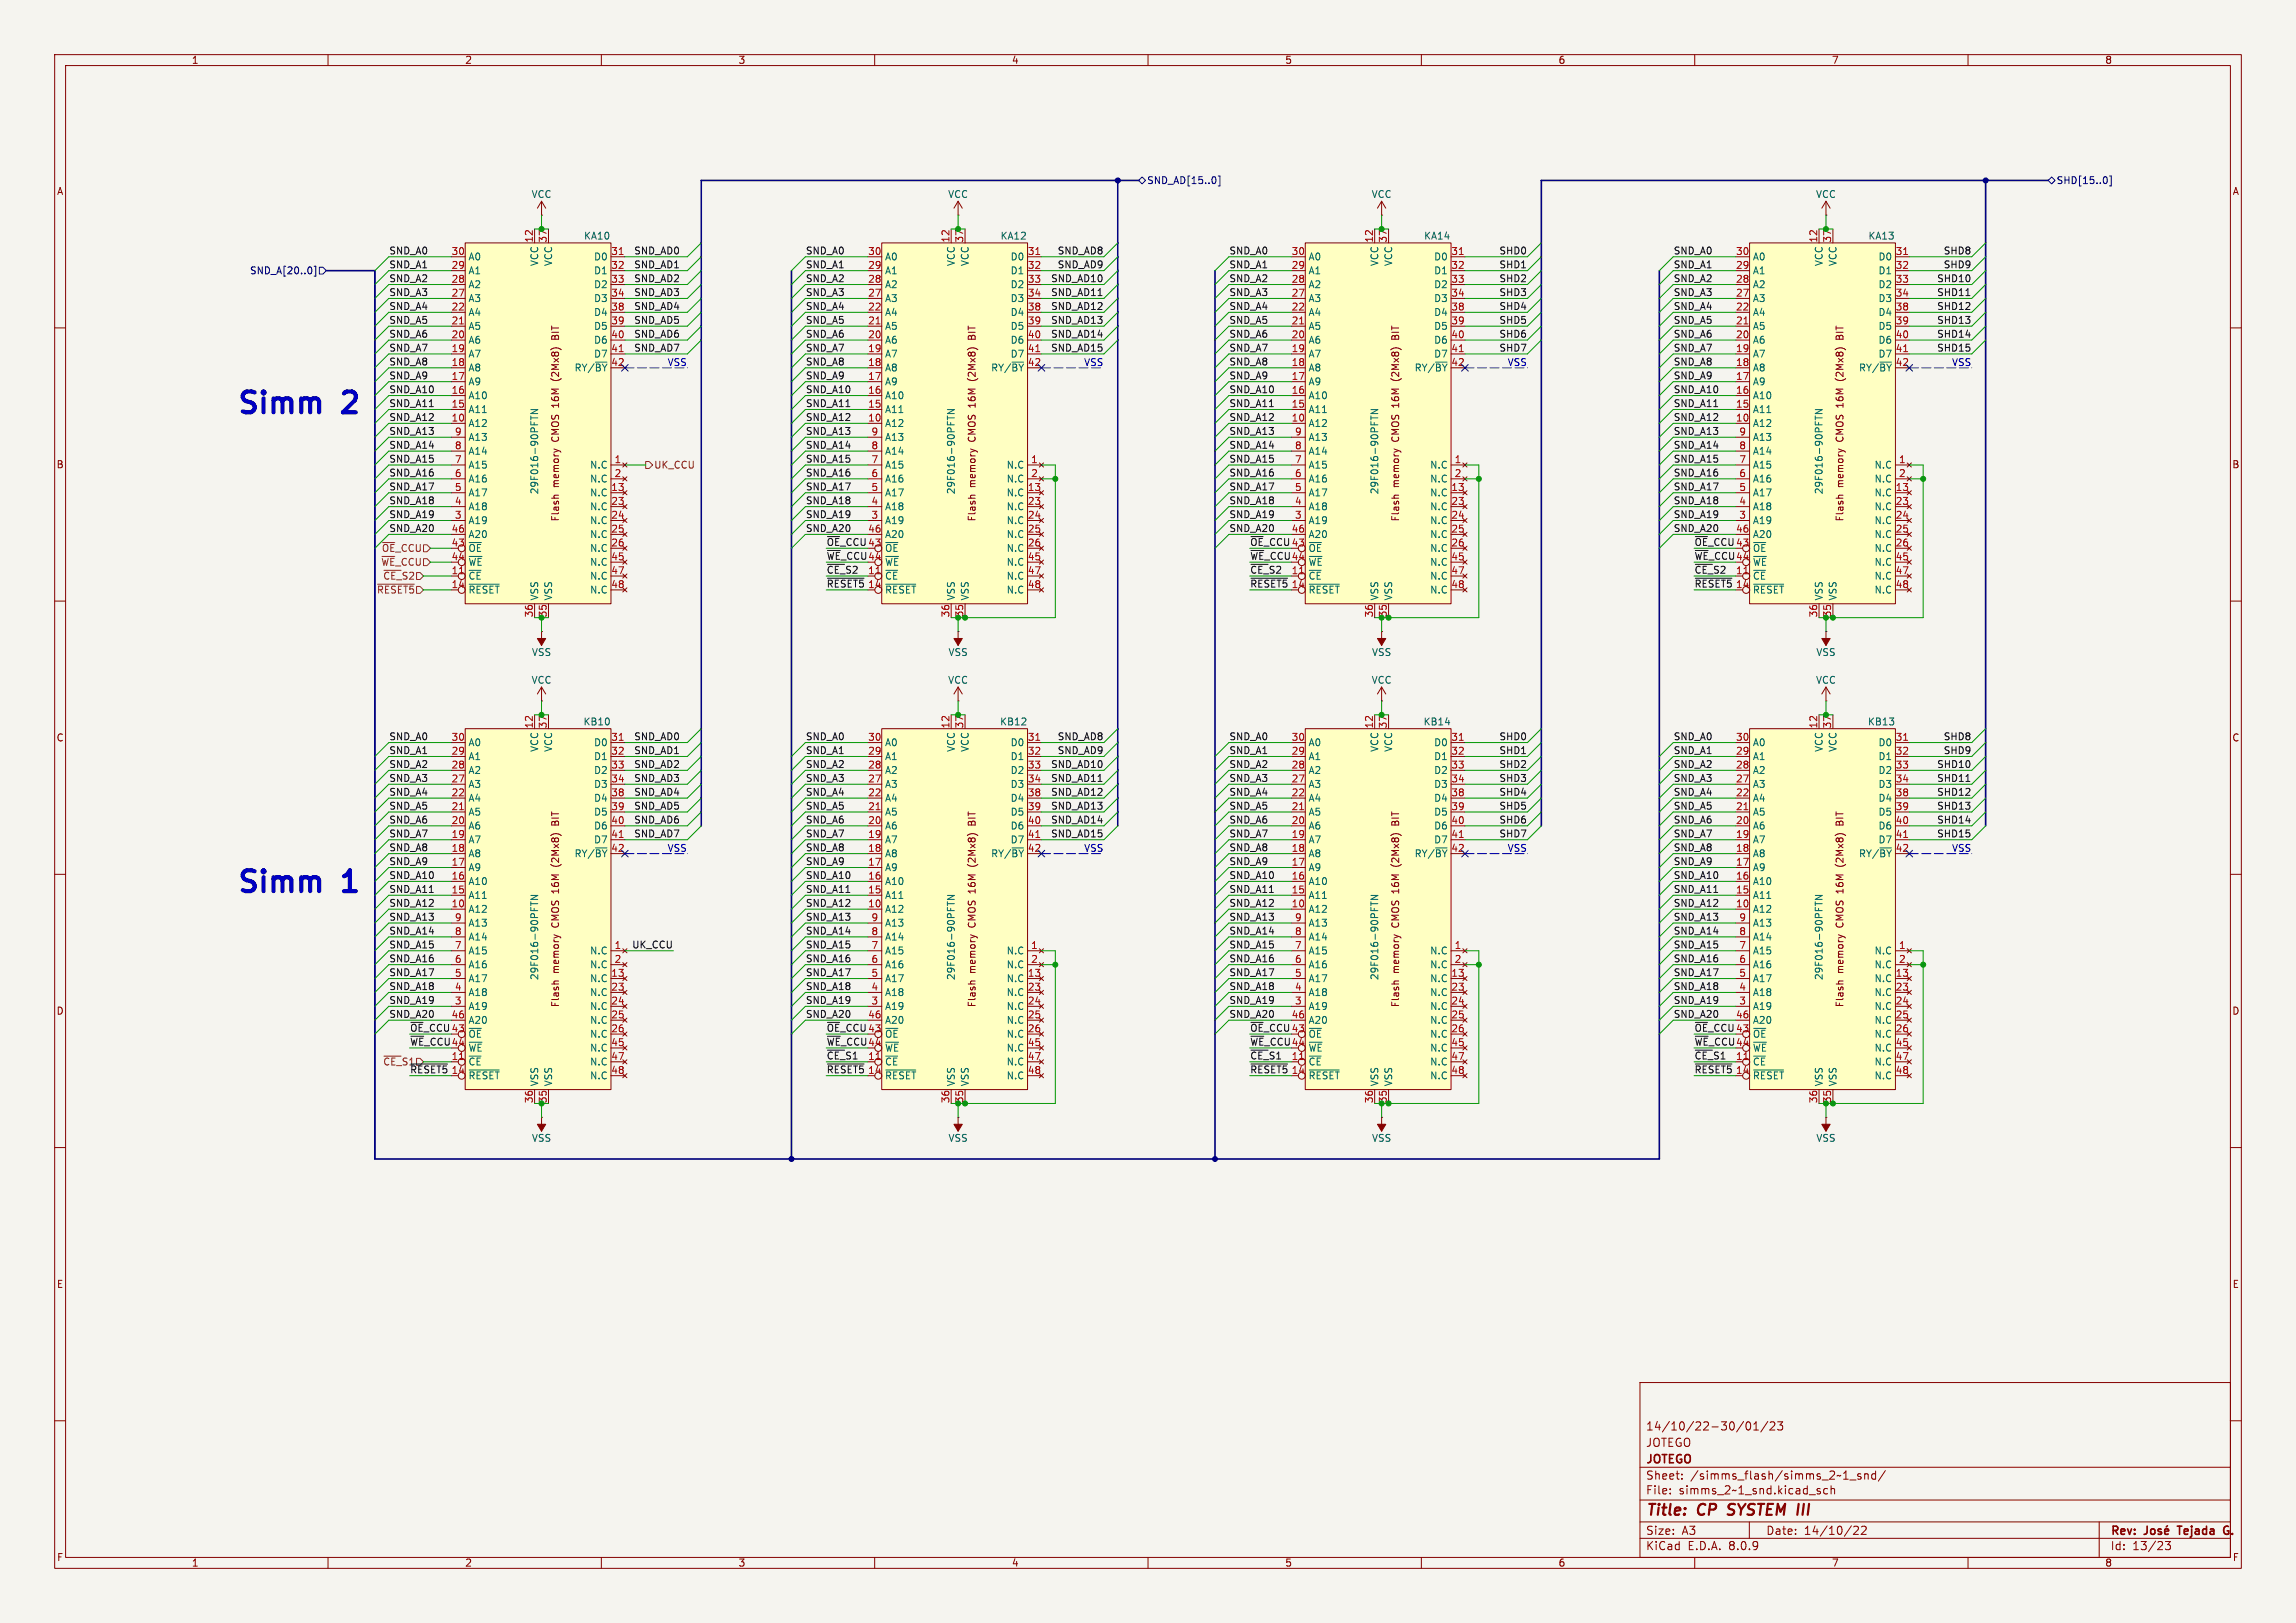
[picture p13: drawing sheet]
<svg xmlns="http://www.w3.org/2000/svg" width="420mm" height="297mm" viewBox="0 0 420 297" stroke-linecap="round" stroke-linejoin="round" font-family="sans-serif">
<defs><g id="words">
<g font-size="5.3" fill="#0000c2">
<text x="43.2" y="76">Simm</text>
<text x="63.2" y="76">2</text>
<text x="43.2" y="163.6">Simm</text>
<text x="63.2" y="163.6">1</text>
</g>
<g font-size="2.8" fill="#840000">
<text x="301" y="277.9">Title:</text>
<text x="310.6" y="277.9">CP</text>
<text x="317" y="277.9">SYSTEM III</text>
</g>
<g font-size="2.1" fill="#840000">
<text x="301" y="262">14/10/22-30/01/23</text>
<text x="301" y="268.2">JOTEGO</text>
<text x="301" y="265">JOTEGO</text>
<text x="301" y="273.7">File:</text>
<text x="301" y="271">Sheet:</text>
<text x="307.1" y="273.7">simms_2~1_snd.kicad_sch</text>
<text x="309.2" y="271">/simms_flash/simms_2~1_snd/</text>
<text x="301" y="281.1">Size:</text>
<text x="307.6" y="281.1">A3</text>
<text x="323" y="281.1">Date:</text>
<text x="330" y="281.1">14/10/22</text>
<text x="386" y="281.3">Rev:</text>
<text x="399.1" y="281.3">Tejada</text>
<text x="408.1" y="281.3">G.</text>
<text x="301" y="283.9">KiCad</text>
<text x="308.7" y="283.9">E.D.A.</text>
<text x="316.3" y="283.9">8.0.9</text>
<text x="386" y="283.9">Id:</text>
<text x="390.1" y="283.9">13/23</text>
</g>
<g font-size="1.8" fill="#840000">
<text x="35" y="11.9">1</text>
<text x="85" y="11.9">2</text>
<text x="135" y="11.9">3</text>
<text x="185" y="11.9">4</text>
<text x="235" y="11.9">5</text>
<text x="285" y="11.9">6</text>
<text x="335" y="11.9">7</text>
<text x="385" y="11.9">8</text>
<text x="10.3" y="35.9">A</text>
<text x="408.3" y="35.9">A</text>
<text x="102.5" y="61.4" transform="rotate(-90 102.5 61.4)">BIT</text>
<text x="178.7" y="61.4" transform="rotate(-90 178.7 61.4)">BIT</text>
<text x="256.1" y="61.4" transform="rotate(-90 256.1 61.4)">BIT</text>
<text x="337.4" y="61.4" transform="rotate(-90 337.4 61.4)">BIT</text>
<text x="102.5" y="69.2" transform="rotate(-90 102.5 69.2)">(2Mx8)</text>
<text x="178.7" y="69.2" transform="rotate(-90 178.7 69.2)">(2Mx8)</text>
<text x="256.1" y="69.2" transform="rotate(-90 256.1 69.2)">(2Mx8)</text>
<text x="337.4" y="69.2" transform="rotate(-90 337.4 69.2)">(2Mx8)</text>
<text x="102.5" y="80.7" transform="rotate(-90 102.5 80.7)">CMOS 16M</text>
<text x="178.7" y="80.7" transform="rotate(-90 178.7 80.7)">CMOS 16M</text>
<text x="256.1" y="80.7" transform="rotate(-90 256.1 80.7)">CMOS 16M</text>
<text x="337.4" y="80.7" transform="rotate(-90 337.4 80.7)">CMOS 16M</text>
<text x="10.3" y="85.9">B</text>
<text x="102.5" y="89.2" transform="rotate(-90 102.5 89.2)">memory</text>
<text x="178.7" y="89.2" transform="rotate(-90 178.7 89.2)">memory</text>
<text x="256.1" y="89.2" transform="rotate(-90 256.1 89.2)">memory</text>
<text x="337.4" y="89.2" transform="rotate(-90 337.4 89.2)">memory</text>
<text x="408.2" y="85.9">B</text>
<text x="102.5" y="95.5" transform="rotate(-90 102.5 95.5)">Flash</text>
<text x="178.7" y="95.5" transform="rotate(-90 178.7 95.5)">Flash</text>
<text x="256.1" y="95.5" transform="rotate(-90 256.1 95.5)">Flash</text>
<text x="337.4" y="95.5" transform="rotate(-90 337.4 95.5)">Flash</text>
<text x="10.3" y="135.9">C</text>
<text x="408.2" y="135.9">C</text>
<text x="102.5" y="150.3" transform="rotate(-90 102.5 150.3)">BIT</text>
<text x="178.7" y="150.3" transform="rotate(-90 178.7 150.3)">BIT</text>
<text x="256.1" y="150.3" transform="rotate(-90 256.1 150.3)">BIT</text>
<text x="337.4" y="150.3" transform="rotate(-90 337.4 150.3)">BIT</text>
<text x="102.5" y="158.1" transform="rotate(-90 102.5 158.1)">(2Mx8)</text>
<text x="178.7" y="158.1" transform="rotate(-90 178.7 158.1)">(2Mx8)</text>
<text x="256.1" y="158.1" transform="rotate(-90 256.1 158.1)">(2Mx8)</text>
<text x="337.4" y="158.1" transform="rotate(-90 337.4 158.1)">(2Mx8)</text>
<text x="102.5" y="169.6" transform="rotate(-90 102.5 169.6)">CMOS 16M</text>
<text x="178.7" y="169.6" transform="rotate(-90 178.7 169.6)">CMOS 16M</text>
<text x="256.1" y="169.6" transform="rotate(-90 256.1 169.6)">CMOS 16M</text>
<text x="337.4" y="169.6" transform="rotate(-90 337.4 169.6)">CMOS 16M</text>
<text x="102.5" y="178.1" transform="rotate(-90 102.5 178.1)">memory</text>
<text x="178.7" y="178.1" transform="rotate(-90 178.7 178.1)">memory</text>
<text x="256.1" y="178.1" transform="rotate(-90 256.1 178.1)">memory</text>
<text x="337.4" y="178.1" transform="rotate(-90 337.4 178.1)">memory</text>
<text x="10.3" y="185.9">D</text>
<text x="102.5" y="184.4" transform="rotate(-90 102.5 184.4)">Flash</text>
<text x="178.7" y="184.4" transform="rotate(-90 178.7 184.4)">Flash</text>
<text x="256.1" y="184.4" transform="rotate(-90 256.1 184.4)">Flash</text>
<text x="337.4" y="184.4" transform="rotate(-90 337.4 184.4)">Flash</text>
<text x="408.2" y="185.9">D</text>
<text x="10.3" y="235.9">E</text>
<text x="408.3" y="235.9">E</text>
<text x="10.3" y="285.9">F</text>
<text x="35" y="286.9">1</text>
<text x="85" y="286.9">2</text>
<text x="135" y="286.9">3</text>
<text x="185" y="286.9">4</text>
<text x="235" y="286.9">5</text>
<text x="285" y="286.9">6</text>
<text x="335" y="286.9">7</text>
<text x="385" y="286.9">8</text>
<text x="408.3" y="285.9">F</text>
</g>
<g font-size="1.8" fill="#000084">
<text x="209.7" y="33.9">SND_AD[15..0]</text>
<text x="376.1" y="33.9">SHD[15..0]</text>
<text x="45.6" y="50.4">SND_A[20..0]</text>
</g>
<g font-size="1.8" fill="#006464">
<text x="97.1" y="36.4">VCC</text>
<text x="173.3" y="36.4">VCC</text>
<text x="250.8" y="36.4">VCC</text>
<text x="332.1" y="36.4">VCC</text>
<text x="85.6" y="47.9">A0</text>
<text x="106.7" y="44">KA10</text>
<text x="108.6" y="47.9">D0</text>
<text x="161.8" y="47.9">A0</text>
<text x="182.9" y="44">KA12</text>
<text x="184.8" y="47.9">D0</text>
<text x="239.3" y="47.9">A0</text>
<text x="260.4" y="44">KA14</text>
<text x="262.2" y="47.9">D0</text>
<text x="320.5" y="47.9">A0</text>
<text x="341.7" y="44">KA13</text>
<text x="343.5" y="47.9">D0</text>
<text x="85.6" y="52.9">A2</text>
<text x="85.6" y="50.4">A1</text>
<text x="98.7" y="48.8" transform="rotate(-90 98.7 48.8)">VCC</text>
<text x="101.2" y="48.8" transform="rotate(-90 101.2 48.8)">VCC</text>
<text x="108.6" y="50.4">D1</text>
<text x="108.6" y="52.9">D2</text>
<text x="161.8" y="52.9">A2</text>
<text x="161.8" y="50.4">A1</text>
<text x="174.9" y="48.8" transform="rotate(-90 174.9 48.8)">VCC</text>
<text x="177.4" y="48.8" transform="rotate(-90 177.4 48.8)">VCC</text>
<text x="184.8" y="50.4">D1</text>
<text x="184.8" y="52.9">D2</text>
<text x="239.3" y="52.9">A2</text>
<text x="239.3" y="50.4">A1</text>
<text x="252.3" y="48.8" transform="rotate(-90 252.3 48.8)">VCC</text>
<text x="254.9" y="48.8" transform="rotate(-90 254.9 48.8)">VCC</text>
<text x="262.2" y="50.4">D1</text>
<text x="262.2" y="52.9">D2</text>
<text x="320.5" y="52.9">A2</text>
<text x="320.5" y="50.4">A1</text>
<text x="333.6" y="48.8" transform="rotate(-90 333.6 48.8)">VCC</text>
<text x="336.1" y="48.8" transform="rotate(-90 336.1 48.8)">VCC</text>
<text x="343.5" y="50.4">D1</text>
<text x="343.5" y="52.9">D2</text>
<text x="85.6" y="58">A4</text>
<text x="85.6" y="55.5">A3</text>
<text x="108.6" y="55.5">D3</text>
<text x="108.6" y="58">D4</text>
<text x="161.8" y="58">A4</text>
<text x="161.8" y="55.5">A3</text>
<text x="184.8" y="55.5">D3</text>
<text x="184.8" y="58">D4</text>
<text x="239.3" y="58">A4</text>
<text x="239.3" y="55.5">A3</text>
<text x="262.2" y="55.5">D3</text>
<text x="262.2" y="58">D4</text>
<text x="320.5" y="58">A4</text>
<text x="320.5" y="55.5">A3</text>
<text x="343.5" y="55.5">D3</text>
<text x="343.5" y="58">D4</text>
<text x="85.6" y="65.6">A7</text>
<text x="85.6" y="63.1">A6</text>
<text x="85.6" y="60.6">A5</text>
<text x="108.6" y="60.6">D5</text>
<text x="108.6" y="63.1">D6</text>
<text x="108.6" y="65.6">D7</text>
<text x="161.8" y="65.6">A7</text>
<text x="161.8" y="63.1">A6</text>
<text x="161.8" y="60.6">A5</text>
<text x="184.8" y="60.6">D5</text>
<text x="184.8" y="63.1">D6</text>
<text x="184.8" y="65.6">D7</text>
<text x="239.3" y="65.6">A7</text>
<text x="239.3" y="63.1">A6</text>
<text x="239.3" y="60.6">A5</text>
<text x="262.2" y="60.6">D5</text>
<text x="262.2" y="63.1">D6</text>
<text x="262.2" y="65.6">D7</text>
<text x="320.5" y="65.6">A7</text>
<text x="320.5" y="63.1">A6</text>
<text x="320.5" y="60.6">A5</text>
<text x="343.5" y="60.6">D5</text>
<text x="343.5" y="63.1">D6</text>
<text x="343.5" y="65.6">D7</text>
<text x="85.6" y="70.7">A9</text>
<text x="85.6" y="68.2">A8</text>
<text x="105" y="68.2">RY/~{BY}</text>
<text x="161.8" y="70.7">A9</text>
<text x="161.8" y="68.2">A8</text>
<text x="181.2" y="68.2">RY/~{BY}</text>
<text x="239.3" y="70.7">A9</text>
<text x="239.3" y="68.2">A8</text>
<text x="258.7" y="68.2">RY/~{BY}</text>
<text x="320.5" y="70.7">A9</text>
<text x="320.5" y="68.2">A8</text>
<text x="340" y="68.2">RY/~{BY}</text>
<text x="85.6" y="75.8">A11</text>
<text x="85.6" y="73.3">A10</text>
<text x="161.8" y="75.8">A11</text>
<text x="161.8" y="73.3">A10</text>
<text x="239.3" y="75.8">A11</text>
<text x="239.3" y="73.3">A10</text>
<text x="320.5" y="75.8">A11</text>
<text x="320.5" y="73.3">A10</text>
<text x="85.6" y="78.3">A12</text>
<text x="85.6" y="83.4">A14</text>
<text x="85.6" y="80.9">A13</text>
<text x="161.8" y="78.3">A12</text>
<text x="161.8" y="83.4">A14</text>
<text x="161.8" y="80.9">A13</text>
<text x="239.3" y="78.3">A12</text>
<text x="239.3" y="83.4">A14</text>
<text x="239.3" y="80.9">A13</text>
<text x="320.5" y="78.3">A12</text>
<text x="320.5" y="83.4">A14</text>
<text x="320.5" y="80.9">A13</text>
<text x="85.6" y="88.5">A16</text>
<text x="85.6" y="86">A15</text>
<text x="107.8" y="86">N.C</text>
<text x="107.8" y="88.5">N.C</text>
<text x="161.8" y="88.5">A16</text>
<text x="161.8" y="86">A15</text>
<text x="184" y="86">N.C</text>
<text x="184" y="88.5">N.C</text>
<text x="239.3" y="88.5">A16</text>
<text x="239.3" y="86">A15</text>
<text x="261.5" y="86">N.C</text>
<text x="261.5" y="88.5">N.C</text>
<text x="320.5" y="88.5">A16</text>
<text x="320.5" y="86">A15</text>
<text x="342.8" y="86">N.C</text>
<text x="342.8" y="88.5">N.C</text>
<text x="85.6" y="93.6">A18</text>
<text x="85.6" y="91">A17</text>
<text x="98.7" y="90.5" transform="rotate(-90 98.7 90.5)">29F016-90PFTN</text>
<text x="107.8" y="91">N.C</text>
<text x="107.8" y="93.6">N.C</text>
<text x="161.8" y="93.6">A18</text>
<text x="161.8" y="91">A17</text>
<text x="174.9" y="90.5" transform="rotate(-90 174.9 90.5)">29F016-90PFTN</text>
<text x="184" y="91">N.C</text>
<text x="184" y="93.6">N.C</text>
<text x="239.3" y="93.6">A18</text>
<text x="239.3" y="91">A17</text>
<text x="252.3" y="90.5" transform="rotate(-90 252.3 90.5)">29F016-90PFTN</text>
<text x="261.5" y="91">N.C</text>
<text x="261.5" y="93.6">N.C</text>
<text x="320.5" y="93.6">A18</text>
<text x="320.5" y="91">A17</text>
<text x="333.6" y="90.5" transform="rotate(-90 333.6 90.5)">29F016-90PFTN</text>
<text x="342.8" y="91">N.C</text>
<text x="342.8" y="93.6">N.C</text>
<text x="85.6" y="96.1">A19</text>
<text x="85.6" y="101.2">~{OE}</text>
<text x="85.6" y="98.7">A20</text>
<text x="107.8" y="96.1">N.C</text>
<text x="107.8" y="98.7">N.C</text>
<text x="107.8" y="101.2">N.C</text>
<text x="161.8" y="96.1">A19</text>
<text x="161.8" y="101.2">~{OE}</text>
<text x="161.8" y="98.7">A20</text>
<text x="184" y="96.1">N.C</text>
<text x="184" y="98.7">N.C</text>
<text x="184" y="101.2">N.C</text>
<text x="239.3" y="96.1">A19</text>
<text x="239.3" y="101.2">~{OE}</text>
<text x="239.3" y="98.7">A20</text>
<text x="261.5" y="96.1">N.C</text>
<text x="261.5" y="98.7">N.C</text>
<text x="261.5" y="101.2">N.C</text>
<text x="320.5" y="96.1">A19</text>
<text x="320.5" y="101.2">~{OE}</text>
<text x="320.5" y="98.7">A20</text>
<text x="342.8" y="96.1">N.C</text>
<text x="342.8" y="98.7">N.C</text>
<text x="342.8" y="101.2">N.C</text>
<text x="85.6" y="106.3">~{CE}</text>
<text x="85.6" y="103.7">~{WE}</text>
<text x="107.8" y="103.7">N.C</text>
<text x="107.8" y="106.3">N.C</text>
<text x="161.8" y="106.3">~{CE}</text>
<text x="161.8" y="103.7">~{WE}</text>
<text x="184" y="103.7">N.C</text>
<text x="184" y="106.3">N.C</text>
<text x="239.3" y="106.3">~{CE}</text>
<text x="239.3" y="103.7">~{WE}</text>
<text x="261.5" y="103.7">N.C</text>
<text x="261.5" y="106.3">N.C</text>
<text x="320.5" y="106.3">~{CE}</text>
<text x="320.5" y="103.7">~{WE}</text>
<text x="342.8" y="103.7">N.C</text>
<text x="342.8" y="106.3">N.C</text>
<text x="85.6" y="108.8">~{RESET}</text>
<text x="98.7" y="110" transform="rotate(-90 98.7 110)">VSS</text>
<text x="101.2" y="110" transform="rotate(-90 101.2 110)">VSS</text>
<text x="107.8" y="108.8">N.C</text>
<text x="161.8" y="108.8">~{RESET}</text>
<text x="174.9" y="110" transform="rotate(-90 174.9 110)">VSS</text>
<text x="177.4" y="110" transform="rotate(-90 177.4 110)">VSS</text>
<text x="184" y="108.8">N.C</text>
<text x="239.3" y="108.8">~{RESET}</text>
<text x="252.3" y="110" transform="rotate(-90 252.3 110)">VSS</text>
<text x="254.9" y="110" transform="rotate(-90 254.9 110)">VSS</text>
<text x="261.5" y="108.8">N.C</text>
<text x="320.5" y="108.8">~{RESET}</text>
<text x="333.6" y="110" transform="rotate(-90 333.6 110)">VSS</text>
<text x="336.1" y="110" transform="rotate(-90 336.1 110)">VSS</text>
<text x="342.8" y="108.8">N.C</text>
<text x="97.1" y="125.3">VCC</text>
<text x="97.2" y="120.2">VSS</text>
<text x="173.3" y="125.3">VCC</text>
<text x="173.4" y="120.2">VSS</text>
<text x="250.8" y="125.3">VCC</text>
<text x="250.9" y="120.2">VSS</text>
<text x="332.1" y="125.3">VCC</text>
<text x="332.2" y="120.2">VSS</text>
<text x="85.6" y="136.8">A0</text>
<text x="98.7" y="137.7" transform="rotate(-90 98.7 137.7)">VCC</text>
<text x="101.2" y="137.7" transform="rotate(-90 101.2 137.7)">VCC</text>
<text x="106.6" y="132.9">KB10</text>
<text x="108.6" y="136.8">D0</text>
<text x="161.8" y="136.8">A0</text>
<text x="174.9" y="137.7" transform="rotate(-90 174.9 137.7)">VCC</text>
<text x="177.4" y="137.7" transform="rotate(-90 177.4 137.7)">VCC</text>
<text x="182.8" y="132.9">KB12</text>
<text x="184.8" y="136.8">D0</text>
<text x="239.3" y="136.8">A0</text>
<text x="252.3" y="137.7" transform="rotate(-90 252.3 137.7)">VCC</text>
<text x="254.9" y="137.7" transform="rotate(-90 254.9 137.7)">VCC</text>
<text x="260.3" y="132.9">KB14</text>
<text x="262.2" y="136.8">D0</text>
<text x="320.5" y="136.8">A0</text>
<text x="333.6" y="137.7" transform="rotate(-90 333.6 137.7)">VCC</text>
<text x="336.1" y="137.7" transform="rotate(-90 336.1 137.7)">VCC</text>
<text x="341.6" y="132.9">KB13</text>
<text x="343.5" y="136.8">D0</text>
<text x="85.6" y="141.8">A2</text>
<text x="85.6" y="139.3">A1</text>
<text x="108.6" y="139.3">D1</text>
<text x="108.6" y="141.8">D2</text>
<text x="161.8" y="141.8">A2</text>
<text x="161.8" y="139.3">A1</text>
<text x="184.8" y="139.3">D1</text>
<text x="184.8" y="141.8">D2</text>
<text x="239.3" y="141.8">A2</text>
<text x="239.3" y="139.3">A1</text>
<text x="262.2" y="139.3">D1</text>
<text x="262.2" y="141.8">D2</text>
<text x="320.5" y="141.8">A2</text>
<text x="320.5" y="139.3">A1</text>
<text x="343.5" y="139.3">D1</text>
<text x="343.5" y="141.8">D2</text>
<text x="85.6" y="149.5">A5</text>
<text x="85.6" y="146.9">A4</text>
<text x="85.6" y="144.4">A3</text>
<text x="108.6" y="144.4">D3</text>
<text x="108.6" y="146.9">D4</text>
<text x="108.6" y="149.5">D5</text>
<text x="161.8" y="149.5">A5</text>
<text x="161.8" y="146.9">A4</text>
<text x="161.8" y="144.4">A3</text>
<text x="184.8" y="144.4">D3</text>
<text x="184.8" y="146.9">D4</text>
<text x="184.8" y="149.5">D5</text>
<text x="239.3" y="149.5">A5</text>
<text x="239.3" y="146.9">A4</text>
<text x="239.3" y="144.4">A3</text>
<text x="262.2" y="144.4">D3</text>
<text x="262.2" y="146.9">D4</text>
<text x="262.2" y="149.5">D5</text>
<text x="320.5" y="149.5">A5</text>
<text x="320.5" y="146.9">A4</text>
<text x="320.5" y="144.4">A3</text>
<text x="343.5" y="144.4">D3</text>
<text x="343.5" y="146.9">D4</text>
<text x="343.5" y="149.5">D5</text>
<text x="85.6" y="154.5">A7</text>
<text x="85.6" y="152">A6</text>
<text x="108.6" y="152">D6</text>
<text x="108.6" y="154.5">D7</text>
<text x="161.8" y="154.5">A7</text>
<text x="161.8" y="152">A6</text>
<text x="184.8" y="152">D6</text>
<text x="184.8" y="154.5">D7</text>
<text x="239.3" y="154.5">A7</text>
<text x="239.3" y="152">A6</text>
<text x="262.2" y="152">D6</text>
<text x="262.2" y="154.5">D7</text>
<text x="320.5" y="154.5">A7</text>
<text x="320.5" y="152">A6</text>
<text x="343.5" y="152">D6</text>
<text x="343.5" y="154.5">D7</text>
<text x="85.6" y="159.6">A9</text>
<text x="85.6" y="157.1">A8</text>
<text x="105" y="157.1">RY/~{BY}</text>
<text x="161.8" y="159.6">A9</text>
<text x="161.8" y="157.1">A8</text>
<text x="181.2" y="157.1">RY/~{BY}</text>
<text x="239.3" y="159.6">A9</text>
<text x="239.3" y="157.1">A8</text>
<text x="258.7" y="157.1">RY/~{BY}</text>
<text x="320.5" y="159.6">A9</text>
<text x="320.5" y="157.1">A8</text>
<text x="340" y="157.1">RY/~{BY}</text>
<text x="85.6" y="167.2">A12</text>
<text x="85.6" y="164.7">A11</text>
<text x="85.6" y="162.2">A10</text>
<text x="161.8" y="167.2">A12</text>
<text x="161.8" y="164.7">A11</text>
<text x="161.8" y="162.2">A10</text>
<text x="239.3" y="167.2">A12</text>
<text x="239.3" y="164.7">A11</text>
<text x="239.3" y="162.2">A10</text>
<text x="320.5" y="167.2">A12</text>
<text x="320.5" y="164.7">A11</text>
<text x="320.5" y="162.2">A10</text>
<text x="85.6" y="172.3">A14</text>
<text x="85.6" y="169.8">A13</text>
<text x="161.8" y="172.3">A14</text>
<text x="161.8" y="169.8">A13</text>
<text x="239.3" y="172.3">A14</text>
<text x="239.3" y="169.8">A13</text>
<text x="320.5" y="172.3">A14</text>
<text x="320.5" y="169.8">A13</text>
<text x="85.6" y="179.9">A17</text>
<text x="85.6" y="177.4">A16</text>
<text x="85.6" y="174.9">A15</text>
<text x="98.7" y="179.4" transform="rotate(-90 98.7 179.4)">29F016-90PFTN</text>
<text x="107.8" y="174.9">N.C</text>
<text x="107.8" y="179.9">N.C</text>
<text x="107.8" y="177.4">N.C</text>
<text x="161.8" y="179.9">A17</text>
<text x="161.8" y="177.4">A16</text>
<text x="161.8" y="174.9">A15</text>
<text x="174.9" y="179.4" transform="rotate(-90 174.9 179.4)">29F016-90PFTN</text>
<text x="184" y="174.9">N.C</text>
<text x="184" y="179.9">N.C</text>
<text x="184" y="177.4">N.C</text>
<text x="239.3" y="179.9">A17</text>
<text x="239.3" y="177.4">A16</text>
<text x="239.3" y="174.9">A15</text>
<text x="252.3" y="179.4" transform="rotate(-90 252.3 179.4)">29F016-90PFTN</text>
<text x="261.5" y="174.9">N.C</text>
<text x="261.5" y="179.9">N.C</text>
<text x="261.5" y="177.4">N.C</text>
<text x="320.5" y="179.9">A17</text>
<text x="320.5" y="177.4">A16</text>
<text x="320.5" y="174.9">A15</text>
<text x="333.6" y="179.4" transform="rotate(-90 333.6 179.4)">29F016-90PFTN</text>
<text x="342.8" y="174.9">N.C</text>
<text x="342.8" y="179.9">N.C</text>
<text x="342.8" y="177.4">N.C</text>
<text x="85.6" y="185">A19</text>
<text x="85.6" y="182.5">A18</text>
<text x="107.8" y="182.5">N.C</text>
<text x="107.8" y="185">N.C</text>
<text x="161.8" y="185">A19</text>
<text x="161.8" y="182.5">A18</text>
<text x="184" y="182.5">N.C</text>
<text x="184" y="185">N.C</text>
<text x="239.3" y="185">A19</text>
<text x="239.3" y="182.5">A18</text>
<text x="261.5" y="182.5">N.C</text>
<text x="261.5" y="185">N.C</text>
<text x="320.5" y="185">A19</text>
<text x="320.5" y="182.5">A18</text>
<text x="342.8" y="182.5">N.C</text>
<text x="342.8" y="185">N.C</text>
<text x="85.6" y="190.1">~{OE}</text>
<text x="85.6" y="187.6">A20</text>
<text x="107.8" y="187.6">N.C</text>
<text x="107.8" y="190.1">N.C</text>
<text x="161.8" y="190.1">~{OE}</text>
<text x="161.8" y="187.6">A20</text>
<text x="184" y="187.6">N.C</text>
<text x="184" y="190.1">N.C</text>
<text x="239.3" y="190.1">~{OE}</text>
<text x="239.3" y="187.6">A20</text>
<text x="261.5" y="187.6">N.C</text>
<text x="261.5" y="190.1">N.C</text>
<text x="320.5" y="190.1">~{OE}</text>
<text x="320.5" y="187.6">A20</text>
<text x="342.8" y="187.6">N.C</text>
<text x="342.8" y="190.1">N.C</text>
<text x="85.6" y="195.2">~{CE}</text>
<text x="85.6" y="197.7">~{RESET}</text>
<text x="85.6" y="192.6">~{WE}</text>
<text x="107.8" y="192.6">N.C</text>
<text x="107.8" y="195.2">N.C</text>
<text x="107.8" y="197.7">N.C</text>
<text x="161.8" y="195.2">~{CE}</text>
<text x="161.8" y="197.7">~{RESET}</text>
<text x="161.8" y="192.6">~{WE}</text>
<text x="184" y="192.6">N.C</text>
<text x="184" y="195.2">N.C</text>
<text x="184" y="197.7">N.C</text>
<text x="239.3" y="195.2">~{CE}</text>
<text x="239.3" y="197.7">~{RESET}</text>
<text x="239.3" y="192.6">~{WE}</text>
<text x="261.5" y="192.6">N.C</text>
<text x="261.5" y="195.2">N.C</text>
<text x="261.5" y="197.7">N.C</text>
<text x="320.5" y="195.2">~{CE}</text>
<text x="320.5" y="197.7">~{RESET}</text>
<text x="320.5" y="192.6">~{WE}</text>
<text x="342.8" y="192.6">N.C</text>
<text x="342.8" y="195.2">N.C</text>
<text x="342.8" y="197.7">N.C</text>
<text x="98.7" y="198.9" transform="rotate(-90 98.7 198.9)">VSS</text>
<text x="101.2" y="198.9" transform="rotate(-90 101.2 198.9)">VSS</text>
<text x="174.9" y="198.9" transform="rotate(-90 174.9 198.9)">VSS</text>
<text x="177.4" y="198.9" transform="rotate(-90 177.4 198.9)">VSS</text>
<text x="252.3" y="198.9" transform="rotate(-90 252.3 198.9)">VSS</text>
<text x="254.9" y="198.9" transform="rotate(-90 254.9 198.9)">VSS</text>
<text x="333.6" y="198.9" transform="rotate(-90 333.6 198.9)">VSS</text>
<text x="336.1" y="198.9" transform="rotate(-90 336.1 198.9)">VSS</text>
<text x="97.2" y="209.1">VSS</text>
<text x="173.4" y="209.1">VSS</text>
<text x="250.9" y="209.1">VSS</text>
<text x="332.2" y="209.1">VSS</text>
</g>
<g font-size="1.8" fill="#0f0f0f">
<text x="71.1" y="46.6">SND_A0</text>
<text x="115.9" y="46.6">SND_AD0</text>
<text x="147.3" y="46.6">SND_A0</text>
<text x="193.4" y="46.6">SND_AD8</text>
<text x="224.8" y="46.6">SND_A0</text>
<text x="274.2" y="46.6">SHD0</text>
<text x="306.1" y="46.6">SND_A0</text>
<text x="355.5" y="46.6">SHD8</text>
<text x="71.1" y="51.7">SND_A2</text>
<text x="71.1" y="49.2">SND_A1</text>
<text x="115.9" y="49.2">SND_AD1</text>
<text x="115.9" y="51.7">SND_AD2</text>
<text x="147.3" y="51.7">SND_A2</text>
<text x="147.3" y="49.2">SND_A1</text>
<text x="192.2" y="51.7">SND_AD10</text>
<text x="193.4" y="49.2">SND_AD9</text>
<text x="224.8" y="49.2">SND_A1</text>
<text x="224.8" y="51.7">SND_A2</text>
<text x="274.2" y="49.2">SHD1</text>
<text x="274.2" y="51.7">SHD2</text>
<text x="306.1" y="51.7">SND_A2</text>
<text x="306.1" y="49.2">SND_A1</text>
<text x="354.2" y="51.7">SHD10</text>
<text x="355.5" y="49.2">SHD9</text>
<text x="71.1" y="56.8">SND_A4</text>
<text x="71.1" y="54.3">SND_A3</text>
<text x="71.1" y="59.3">SND_A5</text>
<text x="115.9" y="56.8">SND_AD4</text>
<text x="115.9" y="59.3">SND_AD5</text>
<text x="115.9" y="54.3">SND_AD3</text>
<text x="147.3" y="54.3">SND_A3</text>
<text x="147.3" y="59.3">SND_A5</text>
<text x="147.3" y="56.8">SND_A4</text>
<text x="192.2" y="59.3">SND_AD13</text>
<text x="192.2" y="56.8">SND_AD12</text>
<text x="192.2" y="54.3">SND_AD11</text>
<text x="224.8" y="54.3">SND_A3</text>
<text x="224.8" y="56.8">SND_A4</text>
<text x="224.8" y="59.3">SND_A5</text>
<text x="274.2" y="54.3">SHD3</text>
<text x="274.2" y="56.8">SHD4</text>
<text x="274.2" y="59.3">SHD5</text>
<text x="306.1" y="56.8">SND_A4</text>
<text x="306.1" y="54.3">SND_A3</text>
<text x="306.1" y="59.3">SND_A5</text>
<text x="354.2" y="54.3">SHD11</text>
<text x="354.2" y="56.8">SHD12</text>
<text x="354.2" y="59.3">SHD13</text>
<text x="71.1" y="61.9">SND_A6</text>
<text x="71.1" y="64.4">SND_A7</text>
<text x="115.9" y="61.9">SND_AD6</text>
<text x="115.9" y="64.4">SND_AD7</text>
<text x="147.3" y="61.9">SND_A6</text>
<text x="147.3" y="64.4">SND_A7</text>
<text x="192.2" y="64.4">SND_AD15</text>
<text x="192.2" y="61.9">SND_AD14</text>
<text x="224.8" y="61.9">SND_A6</text>
<text x="224.8" y="64.4">SND_A7</text>
<text x="274.2" y="61.9">SHD6</text>
<text x="274.2" y="64.4">SHD7</text>
<text x="306.1" y="61.9">SND_A6</text>
<text x="306.1" y="64.4">SND_A7</text>
<text x="354.2" y="64.4">SHD15</text>
<text x="354.2" y="61.9">SHD14</text>
<text x="71.1" y="67">SND_A8</text>
<text x="71.1" y="69.5">SND_A9</text>
<text x="147.3" y="69.5">SND_A9</text>
<text x="147.3" y="67">SND_A8</text>
<text x="224.8" y="69.5">SND_A9</text>
<text x="224.8" y="67">SND_A8</text>
<text x="306.1" y="67">SND_A8</text>
<text x="306.1" y="69.5">SND_A9</text>
<text x="71.1" y="72">SND_A10</text>
<text x="71.1" y="77.1">SND_A12</text>
<text x="71.1" y="74.6">SND_A11</text>
<text x="147.3" y="77.1">SND_A12</text>
<text x="147.3" y="72">SND_A10</text>
<text x="147.3" y="74.6">SND_A11</text>
<text x="224.8" y="77.1">SND_A12</text>
<text x="224.8" y="74.6">SND_A11</text>
<text x="224.8" y="72">SND_A10</text>
<text x="306.1" y="74.6">SND_A11</text>
<text x="306.1" y="72">SND_A10</text>
<text x="306.1" y="77.1">SND_A12</text>
<text x="71.1" y="79.7">SND_A13</text>
<text x="71.1" y="82.2">SND_A14</text>
<text x="147.3" y="79.7">SND_A13</text>
<text x="147.3" y="82.2">SND_A14</text>
<text x="224.8" y="79.7">SND_A13</text>
<text x="224.8" y="82.2">SND_A14</text>
<text x="306.1" y="82.2">SND_A14</text>
<text x="306.1" y="79.7">SND_A13</text>
<text x="71.1" y="89.8">SND_A17</text>
<text x="71.1" y="87.3">SND_A16</text>
<text x="71.1" y="84.7">SND_A15</text>
<text x="147.3" y="89.8">SND_A17</text>
<text x="147.3" y="87.3">SND_A16</text>
<text x="147.3" y="84.7">SND_A15</text>
<text x="224.8" y="89.8">SND_A17</text>
<text x="224.8" y="87.3">SND_A16</text>
<text x="224.8" y="84.7">SND_A15</text>
<text x="306.1" y="84.7">SND_A15</text>
<text x="306.1" y="87.3">SND_A16</text>
<text x="306.1" y="89.8">SND_A17</text>
<text x="71.1" y="92.4">SND_A18</text>
<text x="71.1" y="94.9">SND_A19</text>
<text x="147.3" y="94.9">SND_A19</text>
<text x="147.3" y="92.4">SND_A18</text>
<text x="224.8" y="92.4">SND_A18</text>
<text x="224.8" y="94.9">SND_A19</text>
<text x="306.1" y="94.9">SND_A19</text>
<text x="306.1" y="92.4">SND_A18</text>
<text x="71.1" y="97.4">SND_A20</text>
<text x="147.3" y="97.4">SND_A20</text>
<text x="151.1" y="100">~{OE}_CCU</text>
<text x="158.7" y="100.1">43</text>
<text x="224.8" y="97.4">SND_A20</text>
<text x="228.6" y="100">~{OE}_CCU</text>
<text x="236.2" y="100.1">43</text>
<text x="306.1" y="97.4">SND_A20</text>
<text x="309.9" y="100">~{OE}_CCU</text>
<text x="317.5" y="100.1">43</text>
<text x="151.1" y="105.1">~{CE_}S211</text>
<text x="151.1" y="102.5">~{WE}_CCU</text>
<text x="151.1" y="107.6">~{RESET5}</text>
<text x="158.7" y="102.6">44</text>
<text x="228.6" y="105.1">~{CE_}S211</text>
<text x="228.6" y="107.6">~{RESET5}</text>
<text x="228.6" y="102.5">~{WE}_CCU</text>
<text x="236.2" y="102.6">44</text>
<text x="309.9" y="102.5">~{WE}_CCU</text>
<text x="309.9" y="107.6">~{RESET5}</text>
<text x="309.9" y="105.1">~{CE_}S211</text>
<text x="317.5" y="102.6">44</text>
<text x="71.1" y="135.5">SND_A0</text>
<text x="115.9" y="135.5">SND_AD0</text>
<text x="147.3" y="135.5">SND_A0</text>
<text x="193.4" y="135.5">SND_AD8</text>
<text x="224.8" y="135.5">SND_A0</text>
<text x="274.2" y="135.5">SHD0</text>
<text x="306.1" y="135.5">SND_A0</text>
<text x="355.5" y="135.5">SHD8</text>
<text x="71.1" y="140.6">SND_A2</text>
<text x="71.1" y="143.2">SND_A3</text>
<text x="71.1" y="138.1">SND_A1</text>
<text x="115.9" y="140.6">SND_AD2</text>
<text x="115.9" y="138.1">SND_AD1</text>
<text x="115.9" y="143.2">SND_AD3</text>
<text x="147.3" y="143.2">SND_A3</text>
<text x="147.3" y="140.6">SND_A2</text>
<text x="147.3" y="138.1">SND_A1</text>
<text x="192.2" y="140.6">SND_AD10</text>
<text x="192.2" y="143.2">SND_AD11</text>
<text x="193.4" y="138.1">SND_AD9</text>
<text x="224.8" y="143.2">SND_A3</text>
<text x="224.8" y="140.6">SND_A2</text>
<text x="224.8" y="138.1">SND_A1</text>
<text x="274.2" y="140.6">SHD2</text>
<text x="274.2" y="143.2">SHD3</text>
<text x="274.2" y="138.1">SHD1</text>
<text x="306.1" y="138.1">SND_A1</text>
<text x="306.1" y="140.6">SND_A2</text>
<text x="306.1" y="143.2">SND_A3</text>
<text x="354.2" y="143.2">SHD11</text>
<text x="354.2" y="140.6">SHD10</text>
<text x="355.5" y="138.1">SHD9</text>
<text x="71.1" y="148.2">SND_A5</text>
<text x="71.1" y="145.7">SND_A4</text>
<text x="115.9" y="148.2">SND_AD5</text>
<text x="115.9" y="145.7">SND_AD4</text>
<text x="147.3" y="145.7">SND_A4</text>
<text x="147.3" y="148.2">SND_A5</text>
<text x="192.2" y="145.7">SND_AD12</text>
<text x="192.2" y="148.2">SND_AD13</text>
<text x="224.8" y="145.7">SND_A4</text>
<text x="224.8" y="148.2">SND_A5</text>
<text x="274.2" y="145.7">SHD4</text>
<text x="274.2" y="148.2">SHD5</text>
<text x="306.1" y="145.7">SND_A4</text>
<text x="306.1" y="148.2">SND_A5</text>
<text x="354.2" y="145.7">SHD12</text>
<text x="354.2" y="148.2">SHD13</text>
<text x="71.1" y="153.3">SND_A7</text>
<text x="71.1" y="150.8">SND_A6</text>
<text x="71.1" y="155.9">SND_A8</text>
<text x="115.9" y="150.8">SND_AD6</text>
<text x="115.9" y="153.3">SND_AD7</text>
<text x="147.3" y="153.3">SND_A7</text>
<text x="147.3" y="150.8">SND_A6</text>
<text x="147.3" y="155.9">SND_A8</text>
<text x="192.2" y="150.8">SND_AD14</text>
<text x="192.2" y="153.3">SND_AD15</text>
<text x="224.8" y="153.3">SND_A7</text>
<text x="224.8" y="150.8">SND_A6</text>
<text x="224.8" y="155.9">SND_A8</text>
<text x="274.2" y="153.3">SHD7</text>
<text x="274.2" y="150.8">SHD6</text>
<text x="306.1" y="150.8">SND_A6</text>
<text x="306.1" y="153.3">SND_A7</text>
<text x="306.1" y="155.9">SND_A8</text>
<text x="354.2" y="150.8">SHD14</text>
<text x="354.2" y="153.3">SHD15</text>
<text x="71.1" y="160.9">SND_A10</text>
<text x="71.1" y="158.4">SND_A9</text>
<text x="147.3" y="158.4">SND_A9</text>
<text x="147.3" y="160.9">SND_A10</text>
<text x="224.8" y="160.9">SND_A10</text>
<text x="224.8" y="158.4">SND_A9</text>
<text x="306.1" y="158.4">SND_A9</text>
<text x="306.1" y="160.9">SND_A10</text>
<text x="71.1" y="166">SND_A12</text>
<text x="71.1" y="163.5">SND_A11</text>
<text x="147.3" y="163.5">SND_A11</text>
<text x="147.3" y="166">SND_A12</text>
<text x="224.8" y="166">SND_A12</text>
<text x="224.8" y="163.5">SND_A11</text>
<text x="306.1" y="166">SND_A12</text>
<text x="306.1" y="163.5">SND_A11</text>
<text x="71.1" y="168.6">SND_A13</text>
<text x="71.1" y="171.1">SND_A14</text>
<text x="71.1" y="173.6">SND_A15</text>
<text x="115.5" y="173.6">UK_CCU</text>
<text x="147.3" y="173.6">SND_A15</text>
<text x="147.3" y="168.6">SND_A13</text>
<text x="147.3" y="171.1">SND_A14</text>
<text x="224.8" y="168.6">SND_A13</text>
<text x="224.8" y="173.6">SND_A15</text>
<text x="224.8" y="171.1">SND_A14</text>
<text x="306.1" y="173.6">SND_A15</text>
<text x="306.1" y="171.1">SND_A14</text>
<text x="306.1" y="168.6">SND_A13</text>
<text x="71.1" y="176.2">SND_A16</text>
<text x="71.1" y="178.7">SND_A17</text>
<text x="147.3" y="178.7">SND_A17</text>
<text x="147.3" y="176.2">SND_A16</text>
<text x="224.8" y="178.7">SND_A17</text>
<text x="224.8" y="176.2">SND_A16</text>
<text x="306.1" y="176.2">SND_A16</text>
<text x="306.1" y="178.7">SND_A17</text>
<text x="71.1" y="181.3">SND_A18</text>
<text x="71.1" y="183.8">SND_A19</text>
<text x="147.3" y="181.3">SND_A18</text>
<text x="147.3" y="183.8">SND_A19</text>
<text x="224.8" y="183.8">SND_A19</text>
<text x="224.8" y="181.3">SND_A18</text>
<text x="306.1" y="183.8">SND_A19</text>
<text x="306.1" y="181.3">SND_A18</text>
<text x="71.1" y="186.3">SND_A20</text>
<text x="74.9" y="188.9">~{OE}_CCU</text>
<text x="74.9" y="191.4">~{WE}_CCU</text>
<text x="82.5" y="189">43</text>
<text x="82.5" y="191.5">44</text>
<text x="147.3" y="186.3">SND_A20</text>
<text x="151.1" y="188.9">~{OE}_CCU</text>
<text x="151.1" y="191.4">~{WE}_CCU</text>
<text x="158.7" y="189">43</text>
<text x="158.7" y="191.5">44</text>
<text x="224.8" y="186.3">SND_A20</text>
<text x="228.6" y="188.9">~{OE}_CCU</text>
<text x="228.6" y="191.4">~{WE}_CCU</text>
<text x="236.2" y="189">43</text>
<text x="236.2" y="191.5">44</text>
<text x="306.1" y="186.3">SND_A20</text>
<text x="309.9" y="188.9">~{OE}_CCU</text>
<text x="309.9" y="191.4">~{WE}_CCU</text>
<text x="317.5" y="189">43</text>
<text x="317.5" y="191.5">44</text>
<text x="70" y="195.2">~{CE_}S1</text>
<text x="74.9" y="196.5">~{RESET5}</text>
<text x="151.1" y="196.5">~{RESET5}</text>
<text x="151.1" y="194">~{CE_}S111</text>
<text x="228.6" y="196.5">~{RESET5}</text>
<text x="228.6" y="194">~{CE_}S111</text>
<text x="309.9" y="196.5">~{RESET5}</text>
<text x="309.9" y="194">~{CE_}S111</text>
</g>
<g font-size="1.8" fill="#a90000">
<text x="82.5" y="46.7">30</text>
<text x="97.5" y="44.5" transform="rotate(-90 97.5 44.5)">12</text>
<text x="100.1" y="44.5" transform="rotate(-90 100.1 44.5)">37</text>
<text x="111.7" y="46.7">31</text>
<text x="158.7" y="46.7">30</text>
<text x="173.7" y="44.5" transform="rotate(-90 173.7 44.5)">12</text>
<text x="176.3" y="44.5" transform="rotate(-90 176.3 44.5)">37</text>
<text x="187.9" y="46.7">31</text>
<text x="236.2" y="46.7">30</text>
<text x="251.2" y="44.5" transform="rotate(-90 251.2 44.5)">12</text>
<text x="253.7" y="44.5" transform="rotate(-90 253.7 44.5)">37</text>
<text x="265.4" y="46.7">31</text>
<text x="317.5" y="46.7">30</text>
<text x="332.5" y="44.5" transform="rotate(-90 332.5 44.5)">12</text>
<text x="335" y="44.5" transform="rotate(-90 335 44.5)">37</text>
<text x="346.7" y="46.7">31</text>
<text x="82.5" y="51.8">28</text>
<text x="82.5" y="49.3">29</text>
<text x="111.7" y="49.3">32</text>
<text x="111.7" y="51.8">33</text>
<text x="158.7" y="51.8">28</text>
<text x="158.7" y="49.3">29</text>
<text x="187.9" y="49.3">32</text>
<text x="187.9" y="51.8">33</text>
<text x="236.2" y="51.8">28</text>
<text x="236.2" y="49.3">29</text>
<text x="265.4" y="49.3">32</text>
<text x="265.4" y="51.8">33</text>
<text x="317.5" y="51.8">28</text>
<text x="317.5" y="49.3">29</text>
<text x="346.7" y="49.3">32</text>
<text x="346.7" y="51.8">33</text>
<text x="82.5" y="59.4">21</text>
<text x="82.5" y="56.9">22</text>
<text x="82.5" y="54.4">27</text>
<text x="111.7" y="54.4">34</text>
<text x="111.7" y="56.9">38</text>
<text x="111.7" y="59.4">39</text>
<text x="158.7" y="59.4">21</text>
<text x="158.7" y="56.9">22</text>
<text x="158.7" y="54.4">27</text>
<text x="187.9" y="54.4">34</text>
<text x="187.9" y="56.9">38</text>
<text x="187.9" y="59.4">39</text>
<text x="236.2" y="59.4">21</text>
<text x="236.2" y="56.9">22</text>
<text x="236.2" y="54.4">27</text>
<text x="265.4" y="54.4">34</text>
<text x="265.4" y="56.9">38</text>
<text x="265.4" y="59.4">39</text>
<text x="317.5" y="59.4">21</text>
<text x="317.5" y="56.9">22</text>
<text x="317.5" y="54.4">27</text>
<text x="346.7" y="54.4">34</text>
<text x="346.7" y="56.9">38</text>
<text x="346.7" y="59.4">39</text>
<text x="82.5" y="64.5">19</text>
<text x="82.5" y="62">20</text>
<text x="111.7" y="62">40</text>
<text x="111.7" y="64.5">41</text>
<text x="158.7" y="64.5">19</text>
<text x="158.7" y="62">20</text>
<text x="187.9" y="62">40</text>
<text x="187.9" y="64.5">41</text>
<text x="236.2" y="64.5">19</text>
<text x="236.2" y="62">20</text>
<text x="265.4" y="62">40</text>
<text x="265.4" y="64.5">41</text>
<text x="317.5" y="64.5">19</text>
<text x="317.5" y="62">20</text>
<text x="346.7" y="62">40</text>
<text x="346.7" y="64.5">41</text>
<text x="82.5" y="69.6">17</text>
<text x="82.5" y="67.1">18</text>
<text x="111.7" y="67.1">42</text>
<text x="158.7" y="69.6">17</text>
<text x="158.7" y="67.1">18</text>
<text x="187.9" y="67.1">42</text>
<text x="236.2" y="69.6">17</text>
<text x="236.2" y="67.1">18</text>
<text x="265.4" y="67.1">42</text>
<text x="317.5" y="69.6">17</text>
<text x="317.5" y="67.1">18</text>
<text x="346.7" y="67.1">42</text>
<text x="82.5" y="77.2">10</text>
<text x="82.5" y="74.7">15</text>
<text x="82.5" y="72.1">16</text>
<text x="158.7" y="77.2">10</text>
<text x="158.7" y="74.7">15</text>
<text x="158.7" y="72.1">16</text>
<text x="236.2" y="77.2">10</text>
<text x="236.2" y="74.7">15</text>
<text x="236.2" y="72.1">16</text>
<text x="317.5" y="77.2">10</text>
<text x="317.5" y="74.7">15</text>
<text x="317.5" y="72.1">16</text>
<text x="83.1" y="82.3">8</text>
<text x="83.1" y="79.8">9</text>
<text x="159.3" y="82.3">8</text>
<text x="159.3" y="79.8">9</text>
<text x="236.8" y="82.3">8</text>
<text x="236.8" y="79.8">9</text>
<text x="318.1" y="82.3">8</text>
<text x="318.1" y="79.8">9</text>
<text x="83.1" y="89.9">5</text>
<text x="83.1" y="87.4">6</text>
<text x="83.1" y="84.8">7</text>
<text x="111.7" y="89.9">13</text>
<text x="112.3" y="84.8">1</text>
<text x="112.3" y="87.4">2</text>
<text x="159.3" y="89.9">5</text>
<text x="159.3" y="87.4">6</text>
<text x="159.3" y="84.8">7</text>
<text x="187.9" y="89.9">13</text>
<text x="188.5" y="84.8">1</text>
<text x="188.5" y="87.4">2</text>
<text x="236.8" y="89.9">5</text>
<text x="236.8" y="87.4">6</text>
<text x="236.8" y="84.8">7</text>
<text x="265.4" y="89.9">13</text>
<text x="266" y="84.8">1</text>
<text x="266" y="87.4">2</text>
<text x="318.1" y="89.9">5</text>
<text x="318.1" y="87.4">6</text>
<text x="318.1" y="84.8">7</text>
<text x="346.7" y="89.9">13</text>
<text x="347.3" y="84.8">1</text>
<text x="347.3" y="87.4">2</text>
<text x="83.1" y="95">3</text>
<text x="83.1" y="92.5">4</text>
<text x="111.7" y="92.5">23</text>
<text x="111.7" y="95">24</text>
<text x="159.3" y="95">3</text>
<text x="159.3" y="92.5">4</text>
<text x="187.9" y="92.5">23</text>
<text x="187.9" y="95">24</text>
<text x="236.8" y="95">3</text>
<text x="236.8" y="92.5">4</text>
<text x="265.4" y="92.5">23</text>
<text x="265.4" y="95">24</text>
<text x="318.1" y="95">3</text>
<text x="318.1" y="92.5">4</text>
<text x="346.7" y="92.5">23</text>
<text x="346.7" y="95">24</text>
<text x="82.5" y="100.1">43</text>
<text x="82.5" y="97.5">46</text>
<text x="111.7" y="97.5">25</text>
<text x="111.7" y="100.1">26</text>
<text x="158.7" y="97.5">46</text>
<text x="187.9" y="97.5">25</text>
<text x="187.9" y="100.1">26</text>
<text x="236.2" y="97.5">46</text>
<text x="265.4" y="97.5">25</text>
<text x="265.4" y="100.1">26</text>
<text x="317.5" y="97.5">46</text>
<text x="346.7" y="97.5">25</text>
<text x="346.7" y="100.1">26</text>
<text x="82.5" y="105.2">11</text>
<text x="82.5" y="107.7">14</text>
<text x="82.5" y="102.6">44</text>
<text x="111.7" y="102.6">45</text>
<text x="111.7" y="105.2">47</text>
<text x="111.7" y="107.7">48</text>
<text x="158.7" y="107.7">14</text>
<text x="187.9" y="102.6">45</text>
<text x="187.9" y="105.2">47</text>
<text x="187.9" y="107.7">48</text>
<text x="236.2" y="107.7">14</text>
<text x="265.4" y="102.6">45</text>
<text x="265.4" y="105.2">47</text>
<text x="265.4" y="107.7">48</text>
<text x="317.5" y="107.7">14</text>
<text x="346.7" y="102.6">45</text>
<text x="346.7" y="105.2">47</text>
<text x="346.7" y="107.7">48</text>
<text x="97.5" y="113.1" transform="rotate(-90 97.5 113.1)">36</text>
<text x="173.7" y="113.1" transform="rotate(-90 173.7 113.1)">36</text>
<text x="251.2" y="113.1" transform="rotate(-90 251.2 113.1)">36</text>
<text x="332.5" y="113.1" transform="rotate(-90 332.5 113.1)">36</text>
<text x="82.5" y="135.6">30</text>
<text x="97.5" y="133.4" transform="rotate(-90 97.5 133.4)">12</text>
<text x="100.1" y="133.4" transform="rotate(-90 100.1 133.4)">37</text>
<text x="111.7" y="135.6">31</text>
<text x="158.7" y="135.6">30</text>
<text x="173.7" y="133.4" transform="rotate(-90 173.7 133.4)">12</text>
<text x="176.3" y="133.4" transform="rotate(-90 176.3 133.4)">37</text>
<text x="187.9" y="135.6">31</text>
<text x="236.2" y="135.6">30</text>
<text x="251.2" y="133.4" transform="rotate(-90 251.2 133.4)">12</text>
<text x="253.7" y="133.4" transform="rotate(-90 253.7 133.4)">37</text>
<text x="265.4" y="135.6">31</text>
<text x="317.5" y="135.6">30</text>
<text x="332.5" y="133.4" transform="rotate(-90 332.5 133.4)">12</text>
<text x="335" y="133.4" transform="rotate(-90 335 133.4)">37</text>
<text x="346.7" y="135.6">31</text>
<text x="82.5" y="143.3">27</text>
<text x="82.5" y="140.7">28</text>
<text x="82.5" y="138.2">29</text>
<text x="111.7" y="138.2">32</text>
<text x="111.7" y="140.7">33</text>
<text x="111.7" y="143.3">34</text>
<text x="158.7" y="143.3">27</text>
<text x="158.7" y="140.7">28</text>
<text x="158.7" y="138.2">29</text>
<text x="187.9" y="138.2">32</text>
<text x="187.9" y="140.7">33</text>
<text x="187.9" y="143.3">34</text>
<text x="236.2" y="143.3">27</text>
<text x="236.2" y="140.7">28</text>
<text x="236.2" y="138.2">29</text>
<text x="265.4" y="138.2">32</text>
<text x="265.4" y="140.7">33</text>
<text x="265.4" y="143.3">34</text>
<text x="317.5" y="143.3">27</text>
<text x="317.5" y="140.7">28</text>
<text x="317.5" y="138.2">29</text>
<text x="346.7" y="138.2">32</text>
<text x="346.7" y="140.7">33</text>
<text x="346.7" y="143.3">34</text>
<text x="82.5" y="148.3">21</text>
<text x="82.5" y="145.8">22</text>
<text x="111.7" y="145.8">38</text>
<text x="111.7" y="148.3">39</text>
<text x="158.7" y="148.3">21</text>
<text x="158.7" y="145.8">22</text>
<text x="187.9" y="145.8">38</text>
<text x="187.9" y="148.3">39</text>
<text x="236.2" y="148.3">21</text>
<text x="236.2" y="145.8">22</text>
<text x="265.4" y="145.8">38</text>
<text x="265.4" y="148.3">39</text>
<text x="317.5" y="148.3">21</text>
<text x="317.5" y="145.8">22</text>
<text x="346.7" y="145.8">38</text>
<text x="346.7" y="148.3">39</text>
<text x="82.5" y="156">18</text>
<text x="82.5" y="153.4">19</text>
<text x="82.5" y="150.9">20</text>
<text x="111.7" y="150.9">40</text>
<text x="111.7" y="153.4">41</text>
<text x="111.7" y="156">42</text>
<text x="158.7" y="156">18</text>
<text x="158.7" y="153.4">19</text>
<text x="158.7" y="150.9">20</text>
<text x="187.9" y="150.9">40</text>
<text x="187.9" y="153.4">41</text>
<text x="187.9" y="156">42</text>
<text x="236.2" y="156">18</text>
<text x="236.2" y="153.4">19</text>
<text x="236.2" y="150.9">20</text>
<text x="265.4" y="150.9">40</text>
<text x="265.4" y="153.4">41</text>
<text x="265.4" y="156">42</text>
<text x="317.5" y="156">18</text>
<text x="317.5" y="153.4">19</text>
<text x="317.5" y="150.9">20</text>
<text x="346.7" y="150.9">40</text>
<text x="346.7" y="153.4">41</text>
<text x="346.7" y="156">42</text>
<text x="82.5" y="161">16</text>
<text x="82.5" y="158.5">17</text>
<text x="158.7" y="161">16</text>
<text x="158.7" y="158.5">17</text>
<text x="236.2" y="161">16</text>
<text x="236.2" y="158.5">17</text>
<text x="317.5" y="161">16</text>
<text x="317.5" y="158.5">17</text>
<text x="82.5" y="166.1">10</text>
<text x="82.5" y="163.6">15</text>
<text x="158.7" y="166.1">10</text>
<text x="158.7" y="163.6">15</text>
<text x="236.2" y="166.1">10</text>
<text x="236.2" y="163.6">15</text>
<text x="317.5" y="166.1">10</text>
<text x="317.5" y="163.6">15</text>
<text x="83.1" y="173.7">7</text>
<text x="83.1" y="171.2">8</text>
<text x="83.1" y="168.7">9</text>
<text x="112.3" y="173.7">1</text>
<text x="159.3" y="173.7">7</text>
<text x="159.3" y="171.2">8</text>
<text x="159.3" y="168.7">9</text>
<text x="188.5" y="173.7">1</text>
<text x="236.8" y="173.7">7</text>
<text x="236.8" y="171.2">8</text>
<text x="236.8" y="168.7">9</text>
<text x="266" y="173.7">1</text>
<text x="318.1" y="173.7">7</text>
<text x="318.1" y="171.2">8</text>
<text x="318.1" y="168.7">9</text>
<text x="347.3" y="173.7">1</text>
<text x="83.1" y="178.8">5</text>
<text x="83.1" y="176.3">6</text>
<text x="111.7" y="178.8">13</text>
<text x="112.3" y="176.3">2</text>
<text x="159.3" y="178.8">5</text>
<text x="159.3" y="176.3">6</text>
<text x="187.9" y="178.8">13</text>
<text x="188.5" y="176.3">2</text>
<text x="236.8" y="178.8">5</text>
<text x="236.8" y="176.3">6</text>
<text x="265.4" y="178.8">13</text>
<text x="266" y="176.3">2</text>
<text x="318.1" y="178.8">5</text>
<text x="318.1" y="176.3">6</text>
<text x="346.7" y="178.8">13</text>
<text x="347.3" y="176.3">2</text>
<text x="83.1" y="183.9">3</text>
<text x="83.1" y="181.4">4</text>
<text x="111.7" y="181.4">23</text>
<text x="111.7" y="183.9">24</text>
<text x="159.3" y="183.9">3</text>
<text x="159.3" y="181.4">4</text>
<text x="187.9" y="181.4">23</text>
<text x="187.9" y="183.9">24</text>
<text x="236.8" y="183.9">3</text>
<text x="236.8" y="181.4">4</text>
<text x="265.4" y="181.4">23</text>
<text x="265.4" y="183.9">24</text>
<text x="318.1" y="183.9">3</text>
<text x="318.1" y="181.4">4</text>
<text x="346.7" y="181.4">23</text>
<text x="346.7" y="183.9">24</text>
<text x="82.5" y="186.4">46</text>
<text x="111.7" y="186.4">25</text>
<text x="111.7" y="189">26</text>
<text x="111.7" y="191.5">45</text>
<text x="158.7" y="186.4">46</text>
<text x="187.9" y="186.4">25</text>
<text x="187.9" y="189">26</text>
<text x="187.9" y="191.5">45</text>
<text x="236.2" y="186.4">46</text>
<text x="265.4" y="186.4">25</text>
<text x="265.4" y="189">26</text>
<text x="265.4" y="191.5">45</text>
<text x="317.5" y="186.4">46</text>
<text x="346.7" y="186.4">25</text>
<text x="346.7" y="189">26</text>
<text x="346.7" y="191.5">45</text>
<text x="82.5" y="194.1">11</text>
<text x="82.5" y="196.6">14</text>
<text x="111.7" y="194.1">47</text>
<text x="111.7" y="196.6">48</text>
<text x="158.7" y="196.6">14</text>
<text x="187.9" y="194.1">47</text>
<text x="187.9" y="196.6">48</text>
<text x="236.2" y="196.6">14</text>
<text x="265.4" y="194.1">47</text>
<text x="265.4" y="196.6">48</text>
<text x="317.5" y="196.6">14</text>
<text x="346.7" y="194.1">47</text>
<text x="346.7" y="196.6">48</text>
<text x="97.5" y="202" transform="rotate(-90 97.5 202)">36</text>
<text x="173.7" y="202" transform="rotate(-90 173.7 202)">36</text>
<text x="251.2" y="202" transform="rotate(-90 251.2 202)">36</text>
<text x="332.5" y="202" transform="rotate(-90 332.5 202)">36</text>
</g>
<g font-size="1.8" fill="#0000c2">
<text x="122" y="67.1">VSS</text>
<text x="198.2" y="67.1">VSS</text>
<text x="275.7" y="67.1">VSS</text>
<text x="357" y="67.1">VSS</text>
<text x="122" y="156">VSS</text>
<text x="198.2" y="156">VSS</text>
<text x="275.7" y="156">VSS</text>
<text x="357" y="156">VSS</text>
</g>
<g font-size="1.8" fill="#725600">
<text x="119.6" y="86">UK_CCU</text>
<text x="69.8" y="101.2">~{OE}_CCU</text>
<text x="69.6" y="103.7">~{WE}_CCU</text>
<text x="70" y="106.3">~{CE_}S2</text>
<text x="68.9" y="108.8">~{RESET5}</text>
</g>
<g font-size="1.8" fill="#009600">
<text x="100.1" y="113.1" transform="rotate(-90 100.1 113.1)">35</text>
<text x="176.3" y="113.1" transform="rotate(-90 176.3 113.1)">35</text>
<text x="253.7" y="113.1" transform="rotate(-90 253.7 113.1)">35</text>
<text x="335" y="113.1" transform="rotate(-90 335 113.1)">35</text>
<text x="100.1" y="202" transform="rotate(-90 100.1 202)">35</text>
<text x="176.3" y="202" transform="rotate(-90 176.3 202)">35</text>
<text x="253.7" y="202" transform="rotate(-90 253.7 202)">35</text>
<text x="335" y="202" transform="rotate(-90 335 202)">35</text>
</g>
</g></defs>
<path d="M0 0h420v297h-420z" fill="#f5f4ef" stroke="#f5f4ef" stroke-width=".18"/>
<g fill="none" stroke="#840000" stroke-width=".18">
<path d="M10 10h400v277h-400zM12 12h396v273h-396zM60 10v2M110 10v2M160 10v2M210 10v2M260 10v2M310 10v2M360 10v2M175.3 39.4h.1M175.3 36.8l-.8 1.3M175.3 36.8v2.6"/>
<path d="M175.3 36.8l.7 1.3M334 39.4h.1M334 36.8l-.8 1.3M334 36.8v2.6M334 36.8l.8 1.3M10 60h2M408 60h2M10 110h2M99.1 115.6h.1M99.1 115.6v2.5M252.7 115.6h.1M252.7 115.6v2.5"/>
<path d="M334 115.6h.1M334 115.6v2.5M408 110h2M252.7 128.3h.1M252.7 125.7l-.7 1.3M252.7 125.7v2.6M252.7 125.7l.8 1.3M334 128.3h.1M334 125.7v2.6M334 125.7l-.8 1.3M334 125.7l.8 1.3M10 160h2"/>
<path d="M408 160h2M10 210h2M408 210h2M300 253h108v32h-108zM10 260h2M300 278.5h108M300 274.5h108M300 268.5h108M305.5 273.2v.2M305.5 272.5v.1M307.7 270.5v.2M307.7 269.8v.1"/>
<path d="M318.9 260.1l-1.2 1.9M319.5 260.3l.2-.1a.8 .8 0 0 1 .6 .7 .8 .8 0 0 1-.6 .8l-.2-.2-.1-.4zM320 278.5v3M320.8 261.7h.9M320.8 260.6l.4-.4v1.5M323.4 260.1l-1.3 1.9M323.8 260.3l.6-.1 .2 .1 .1 .3-1 1.1h1M325.2 260.2h.9l-.5 .6 .4 .1v.6l-.2 .2h-.4l-.2-.2M332.8 272.9l.2 .2-.2 .3M332.8 272.4l.1 .1M334.3 272.5l-.4-.1-.3 .3v.4l.1 .2h.6M334.9 272.5l.3-.1 .3 .1 .1 .9"/>
<path d="M334.9 271.9v1.5M338.4 270.8h1.1M339.1 279.4l.6-.1 .2 .1v.3l-.9 1.1h.9M340.4 269.8l-.4-.1-.2 .2 .1 .2 .5 .2v.3h-.6M340.5 279.4l.6-.1 .2 .1 .1 .3-1 1.1h1M341.1 269.8l.2-.1 .4 .1v.9M341.1 269.7v1M343.1 269.8l-.4-.1-.3 .3v.4l.1 .2h.6M343.1 269.2v1.5M344.9 269.1l-1.3 1.9M384 278.5v6.5M408 260h2"/>
<path d="M60 285v2M110 285v2M160 285v2M210 285v2M260 285v2M300 281.5h108M310 285v2M360 285v2M396.1 282.1h.9l-.5 .6 .4 .1v.6l-.2 .2h-.4l-.2-.2"/>
</g>
<path d="M392.8 279.3v1.1a.48 .48 0 0 1-.6 .4M393.5 279.9l.4-.1 .3 .3v.4l-.3 .3-.4-.1-.1-.2v-.4zM395.3 279.9l-.3-.1-.2 .2v.2l.5 .2v.3h-.5M396.5 279.2l-.2 .2M398.3 279.3h.8M407.5 279.3a.75 .75 0 0 0-.7 .7 .75 .75 0 0 0 .6 .8l.2-.1M396 280.3l.7-.2-.1-.2-.4-.1-.2 .2v.7h.6M407.4 280.1h.3" fill="none" stroke="#840000" stroke-width=".3"/>
<path d="M316 277.1l.3 .1M316.3 275.4l-.1 .2 .1 .4" fill="none" stroke="#840000" stroke-width=".4"/>
<g fill="#840000" stroke="#840000" stroke-width=".18">
<path d="M252 116.8h1.5l-.8 1.3z"/>
<path d="M333.2 116.8h1.6l-.8 1.3z"/>
<path d="M98.3 116.8h1.5l-.7 1.3z"/>
</g>
<path d="M161.3 44.5h26.7v66h-26.7z" fill="#ffffc2"/>
<g fill="none" stroke="#840000" stroke-width=".18">
<path d="M158.7 59.7h2.6M158.7 57.2h2.6M158.7 54.6h2.6M158.7 52.1h2.6M158.7 49.5h2.6M158.7 47h2.6M161.3 44.5h26.7v66h-26.7zM174 41.9v2.6M176.5 41.9v2.6M188 59.7h2.5M188 57.2h2.5M188 54.6h2.5"/>
<path d="M188 52.1h2.5M188 49.5h2.5M188 47h2.5M158.7 77.5h2.6M158.7 74.9h2.6M158.7 72.4h2.6M158.7 69.9h2.6M158.7 67.3h2.6M158.7 64.8h2.6M158.7 62.2h2.6M177.7 61.7v.4M178.4 61.6v.5h-1.3v-.4"/>
<path d="M188 67.3h2.5M188 64.8h2.5M188 62.2h2.5M158.7 85.1h2.6M158.7 90.2h2.6M158.7 87.6h2.6M158.7 92.7h2.6M158.7 95.3h2.6M158.7 97.8h2.6M158.7 82.6h2.6M158.7 80h2.6M177.5 82.2l.9 .3"/>
<path d="M178.4 90.6l-.8 .1M188 85.1h2.5M188 90.2h2.5M188 87.6h2.5M188 92.7h2.5M188 95.3h2.5M188 97.8h2.5M190.1 84.7l.8 .8M190.1 89.8l.8 .8M190.1 87.2l.8 .8M190.1 92.3l.8 .8M190.1 94.9l.8 .7"/>
<path d="M190.1 97.4l.8 .8M190.1 99.9l.8 .8M190.9 84.7l-.8 .8M190.9 89.8l-.8 .8M190.9 87.2l-.8 .8M190.9 92.3l-.8 .8M190.9 94.9l-.8 .7M190.9 97.4l-.8 .8M190.9 99.9l-.8 .8M174 110.5v2.5M176.5 110.5v2.5M188 100.3h2.5"/>
<path d="M188 102.9h2.5M188 105.4h2.5M188 108h2.5M190.1 102.5l.8 .8M190.1 105l.8 .8M190.1 107.6l.8 .7M190.9 102.5l-.8 .8M190.9 105l-.8 .8M190.9 107.6l-.8 .7"/>
<circle cx="160.7" cy="105.4" r=".63"/>
<circle cx="160.7" cy="107.9" r=".63"/>
<circle cx="160.7" cy="100.3" r=".63"/>
<circle cx="160.7" cy="102.9" r=".63"/>
</g>
<path d="M160.3 59.3h.7M189.5 46.6h.7M189.5 64.4h.7M160.3 105h.7" fill="none" stroke="#a90000" stroke-width=".18"/>
<path d="M173.3 76.1v.7M173.3 76.5h1.3M173.3 75h1.3l-1.3 .7h1.3M162 106.9h5.5" fill="none" stroke="#006464" stroke-width=".18"/>
<path d="M238.8 44.5h26.6v66h-26.6z" fill="#ffffc2"/>
<g fill="none" stroke="#840000" stroke-width=".18">
<path d="M252.7 39.4h.1M252.7 36.8l-.7 1.3M252.7 36.8v2.6M252.7 36.8l.8 1.3M236.2 59.7h2.6M236.2 57.2h2.6M236.2 54.6h2.6M236.2 52.1h2.6M236.2 49.5h2.6M236.2 47h2.6M238.8 44.5h26.6v66h-26.6zM251.5 41.9v2.6"/>
<path d="M254 41.9v2.6M265.4 59.7h2.6M265.4 57.2h2.6M265.4 54.6h2.6M265.4 52.1h2.6M265.4 49.5h2.6M265.4 47h2.6M236.2 77.5h2.6M236.2 74.9h2.6M236.2 72.4h2.6M236.2 69.9h2.6M236.2 67.3h2.6"/>
<path d="M236.2 64.8h2.6M236.2 62.2h2.6M255.2 61.7v.4M255.8 61.6v.5h-1.2v-.4M265.4 67.3h2.6M265.4 64.8h2.6M265.4 62.2h2.6M236.2 85.1h2.6M236.2 90.2h2.6M236.2 87.6h2.6M236.2 92.7h2.6M236.2 95.3h2.6"/>
<path d="M236.2 97.8h2.6M236.2 82.6h2.6M236.2 80h2.6M255 82.2l.8 .3M255.8 90.6l-.7 .1M265.4 85.1h2.6M265.4 90.2h2.6M265.4 87.6h2.6M265.4 92.7h2.6M265.4 95.3h2.6M265.4 97.8h2.6M267.6 84.7l.8 .8"/>
<path d="M267.6 89.8l.8 .8M267.6 87.2l.8 .8M267.6 92.3l.8 .8M267.6 94.9l.8 .7M267.6 97.4l.8 .8M267.6 99.9l.8 .8M268.4 84.7l-.8 .8M268.4 89.8l-.8 .8M268.4 87.2l-.8 .8M268.4 92.3l-.8 .8M268.4 94.9l-.8 .7M268.4 97.4l-.8 .8"/>
<path d="M268.4 99.9l-.8 .8M251.5 110.5v2.5M254 110.5v2.5M265.4 100.3h2.6M265.4 102.9h2.6M265.4 105.4h2.6M265.4 108h2.6M267.6 102.5l.8 .8M267.6 105l.8 .8M267.6 107.6l.8 .7M268.4 102.5l-.8 .8M268.4 105l-.8 .8"/>
<path d="M268.4 107.6l-.8 .7"/>
<circle cx="238.1" cy="107.9" r=".63"/>
<circle cx="238.1" cy="100.3" r=".63"/>
<circle cx="238.1" cy="105.4" r=".63"/>
<circle cx="238.1" cy="102.9" r=".63"/>
</g>
<path d="M237.7 59.3h.8M266.9 46.6h.8M266.9 64.4h.8M237.7 105h.8" fill="none" stroke="#a90000" stroke-width=".18"/>
<path d="M250.8 76.1v.7M250.8 76.5h1.2M250.8 75h1.2l-1.2 .7h1.2M239.5 106.9h5.5" fill="none" stroke="#006464" stroke-width=".18"/>
<path d="M320 44.5h26.7v66h-26.7z" fill="#ffffc2"/>
<g fill="none" stroke="#840000" stroke-width=".18">
<path d="M317.5 59.7h2.5M317.5 57.2h2.5M317.5 54.6h2.5M317.5 52.1h2.5M317.5 49.5h2.5M317.5 47h2.5M320 44.5h26.7v66h-26.7zM332.7 41.9v2.6M335.3 41.9v2.6M346.7 59.7h2.5M346.7 57.2h2.5M346.7 54.6h2.5"/>
<path d="M346.7 52.1h2.5M346.7 49.5h2.5M346.7 47h2.5M317.5 77.5h2.5M317.5 74.9h2.5M317.5 72.4h2.5M317.5 69.9h2.5M317.5 67.3h2.5M317.5 64.8h2.5M317.5 62.2h2.5M336.5 61.7v.4M337.1 61.6v.5h-1.2v-.4"/>
<path d="M346.7 67.3h2.5M346.7 64.8h2.5M346.7 62.2h2.5M317.5 85.1h2.5M317.5 90.2h2.5M317.5 87.6h2.5M317.5 92.7h2.5M317.5 95.3h2.5M317.5 97.8h2.5M317.5 82.6h2.5M317.5 80h2.5M336.3 82.2l.8 .3"/>
<path d="M337.1 90.6l-.8 .1M346.7 85.1h2.5M346.7 90.2h2.5M346.7 87.6h2.5M346.7 92.7h2.5M346.7 95.3h2.5M346.7 97.8h2.5M348.9 84.7l.7 .8M348.9 89.8l.7 .8M348.9 87.2l.7 .8M348.9 92.3l.7 .8M348.9 94.9l.7 .7"/>
<path d="M348.9 97.4l.7 .8M348.9 99.9l.7 .8M349.6 84.7l-.7 .8M349.6 89.8l-.7 .8M349.6 87.2l-.7 .8M349.6 92.3l-.7 .8M349.6 94.9l-.7 .7M349.6 97.4l-.7 .8M349.6 99.9l-.7 .8M332.7 110.5v2.5M335.3 110.5v2.5M346.7 100.3h2.5"/>
<path d="M346.7 102.9h2.5M346.7 105.4h2.5M346.7 108h2.5M348.9 102.5l.7 .8M348.9 105l.7 .8M348.9 107.6l.7 .7M349.6 102.5l-.7 .8M349.6 105l-.7 .8M349.6 107.6l-.7 .7M99.1 128.3h.1M99.1 125.7l-.8 1.3M99.1 125.7v2.6"/>
<path d="M99.1 125.7l.7 1.3"/>
<circle cx="319.4" cy="100.3" r=".63"/>
<circle cx="319.4" cy="102.9" r=".63"/>
<circle cx="319.4" cy="105.4" r=".63"/>
<circle cx="319.4" cy="107.9" r=".63"/>
</g>
<path d="M319 59.3h.7M348.2 46.6h.7M348.2 64.4h.7M319 105h.7" fill="none" stroke="#a90000" stroke-width=".18"/>
<path d="M332 76.1v.7M332 76.5h1.3M332 75h1.3l-1.3 .7h1.3M320.8 106.9h5.5" fill="none" stroke="#006464" stroke-width=".18"/>
<path d="M320 133.4h26.7v66h-26.7z" fill="#ffffc2"/>
<g fill="none" stroke="#840000" stroke-width=".18">
<path d="M317.5 138.4h2.5M317.5 135.9h2.5M320 133.4h26.7v66h-26.7zM332.7 130.8v2.6M335.3 130.8v2.6M346.7 138.4h2.5M346.7 135.9h2.5M317.5 158.8h2.5M317.5 156.2h2.5M317.5 153.7h2.5M317.5 151.1h2.5M317.5 148.6h2.5"/>
<path d="M317.5 146.1h2.5M317.5 143.5h2.5M317.5 141h2.5M336.5 150.6v.4M337.1 150.5v.5h-1.2v-.4M346.7 156.2h2.5M346.7 153.7h2.5M346.7 151.1h2.5M346.7 148.6h2.5M346.7 146.1h2.5M346.7 143.5h2.5M346.7 141h2.5"/>
<path d="M317.5 174h2.5M317.5 166.4h2.5M317.5 179.1h2.5M317.5 163.8h2.5M317.5 161.3h2.5M317.5 176.5h2.5M317.5 171.5h2.5M317.5 168.9h2.5M336.3 171.1l.8 .3M337.1 179.5l-.8 .1M346.7 174h2.5M346.7 179.1h2.5"/>
<path d="M346.7 176.5h2.5M348.9 173.6l.7 .8M348.9 178.7l.7 .8M348.9 176.1l.7 .8M349.6 173.6l-.7 .8M349.6 178.7l-.7 .8M349.6 176.1l-.7 .8M317.5 181.6h2.5M317.5 184.2h2.5M317.5 186.7h2.5M332.7 199.4v2.5M335.3 199.4v2.5"/>
<path d="M346.7 181.6h2.5M346.7 184.2h2.5M346.7 186.7h2.5M346.7 189.2h2.5M346.7 191.8h2.5M346.7 194.3h2.5M346.7 196.9h2.5M348.9 181.2l.7 .8M348.9 183.8l.7 .7M348.9 186.3l.7 .8M348.9 188.8l.7 .8M348.9 191.4l.7 .8"/>
<path d="M348.9 193.9l.7 .8M348.9 196.5l.7 .7M349.6 181.2l-.7 .8M349.6 183.8l-.7 .7M349.6 186.3l-.7 .8M349.6 188.8l-.7 .8M349.6 191.4l-.7 .8M349.6 193.9l-.7 .8M349.6 196.5l-.7 .7M252.7 204.5h.1M252.7 204.5v2.5M334 204.5h.1"/>
<path d="M334 204.5v2.5"/>
<circle cx="319.4" cy="191.8" r=".63"/>
<circle cx="319.4" cy="189.2" r=".63"/>
<circle cx="319.4" cy="196.8" r=".63"/>
<circle cx="319.4" cy="194.3" r=".63"/>
</g>
<path d="M348.2 135.5h.7M319 148.2h.7M348.2 153.3h.7M319 193.9h.7" fill="none" stroke="#a90000" stroke-width=".18"/>
<path d="M332 165v.7M332 165.4h1.3M332 163.9h1.3l-1.3 .7h1.3M320.8 195.8h5.5" fill="none" stroke="#006464" stroke-width=".18"/>
<g fill="#840000" stroke="#840000" stroke-width=".18">
<path d="M252 205.7h1.5l-.8 1.3z"/>
<path d="M333.2 205.7h1.6l-.8 1.3z"/>
</g>
<path d="M85.1 133.4h26.7v66h-26.7z" fill="#ffffc2"/>
<g fill="none" stroke="#840000" stroke-width=".18">
<path d="M99.1 39.4h.1M99.1 36.8v2.6M99.1 36.8l-.8 1.3M99.1 36.8l.7 1.3M82.5 138.4h2.6M82.5 135.9h2.6M85.1 133.4h26.7v66h-26.7zM97.8 130.8v2.6M100.3 130.8v2.6M111.8 138.4h2.5M111.8 135.9h2.5M82.5 158.8h2.6"/>
<path d="M82.5 156.2h2.6M82.5 153.7h2.6M82.5 151.1h2.6M82.5 148.6h2.6M82.5 146.1h2.6M82.5 143.5h2.6M82.5 141h2.6M101.5 150.6v.4M102.2 150.5v.5h-1.3v-.4M111.8 156.2h2.5M111.8 153.7h2.5M111.8 151.1h2.5"/>
<path d="M111.8 148.6h2.5M111.8 146.1h2.5M111.8 143.5h2.5M111.8 141h2.5M82.5 174h2.6M82.5 166.4h2.6M82.5 179.1h2.6M82.5 163.8h2.6M82.5 161.3h2.6M82.5 176.5h2.6M82.5 171.5h2.6M82.5 168.9h2.6"/>
<path d="M101.3 171.1l.9 .3M102.2 179.5l-.8 .1M111.8 174h2.5M111.8 179.1h2.5M111.8 176.5h2.5M113.9 173.6l.8 .8M113.9 178.7l.8 .8M113.9 176.1l.8 .8M114.7 173.6l-.8 .8M114.7 178.7l-.8 .8M114.7 176.1l-.8 .8M82.5 181.6h2.6"/>
<path d="M82.5 184.2h2.6M82.5 186.7h2.6M97.8 199.4v2.5M100.3 199.4v2.5M111.8 181.6h2.5M111.8 184.2h2.5M111.8 186.7h2.5M111.8 189.2h2.5M111.8 191.8h2.5M111.8 194.3h2.5M111.8 196.9h2.5M113.9 181.2l.8 .8"/>
<path d="M113.9 183.8l.8 .7M113.9 186.3l.8 .8M113.9 188.8l.8 .8M113.9 191.4l.8 .8M113.9 193.9l.8 .8M113.9 196.5l.8 .7M114.7 181.2l-.8 .8M114.7 183.8l-.8 .7M114.7 186.3l-.8 .8M114.7 188.8l-.8 .8M114.7 191.4l-.8 .8M114.7 193.9l-.8 .8"/>
<path d="M114.7 196.5l-.8 .7M99.1 204.5h.1M99.1 204.5v2.5"/>
<circle cx="84.5" cy="191.8" r=".63"/>
<circle cx="84.5" cy="189.2" r=".63"/>
<circle cx="84.5" cy="194.3" r=".63"/>
<circle cx="84.5" cy="196.8" r=".63"/>
</g>
<path d="M113.3 135.5h.7M84.1 148.2h.7M113.3 153.3h.7M84.1 193.9h.7" fill="none" stroke="#a90000" stroke-width=".18"/>
<path d="M97.1 165v.7M97.1 165.4h1.3M97.1 163.9h1.3l-1.3 .7h1.3M85.8 195.8h5.5" fill="none" stroke="#006464" stroke-width=".18"/>
<path d="M98.3 205.7h1.5l-.7 1.3z" fill="#840000" stroke="#840000" stroke-width=".18"/>
<path d="M161.3 133.4h26.7v66h-26.7z" fill="#ffffc2"/>
<g fill="none" stroke="#840000" stroke-width=".18">
<path d="M158.7 138.4h2.6M158.7 135.9h2.6M161.3 133.4h26.7v66h-26.7zM174 130.8v2.6M176.5 130.8v2.6M188 138.4h2.5M188 135.9h2.5M158.7 158.8h2.6M158.7 156.2h2.6M158.7 153.7h2.6M158.7 151.1h2.6M158.7 148.6h2.6"/>
<path d="M158.7 146.1h2.6M158.7 143.5h2.6M158.7 141h2.6M177.7 150.6v.4M178.4 150.5v.5h-1.3v-.4M188 156.2h2.5M188 153.7h2.5M188 151.1h2.5M188 148.6h2.5M188 146.1h2.5M188 143.5h2.5M188 141h2.5"/>
<path d="M158.7 174h2.6M158.7 166.4h2.6M158.7 179.1h2.6M158.7 163.8h2.6M158.7 161.3h2.6M158.7 176.5h2.6M158.7 171.5h2.6M158.7 168.9h2.6M177.5 171.1l.9 .3M178.4 179.5l-.8 .1M188 174h2.5M188 179.1h2.5"/>
<path d="M188 176.5h2.5M190.1 173.6l.8 .8M190.1 178.7l.8 .8M190.1 176.1l.8 .8M190.9 173.6l-.8 .8M190.9 178.7l-.8 .8M190.9 176.1l-.8 .8M158.7 181.6h2.6M158.7 184.2h2.6M158.7 186.7h2.6M174 199.4v2.5M176.5 199.4v2.5"/>
<path d="M188 181.6h2.5M188 184.2h2.5M188 186.7h2.5M188 189.2h2.5M188 191.8h2.5M188 194.3h2.5M188 196.9h2.5M190.1 181.2l.8 .8M190.1 183.8l.8 .7M190.1 186.3l.8 .8M190.1 188.8l.8 .8M190.1 191.4l.8 .8"/>
<path d="M190.1 193.9l.8 .8M190.1 196.5l.8 .7M190.9 181.2l-.8 .8M190.9 183.8l-.8 .7M190.9 186.3l-.8 .8M190.9 188.8l-.8 .8M190.9 191.4l-.8 .8M190.9 193.9l-.8 .8M190.9 196.5l-.8 .7"/>
<circle cx="160.7" cy="191.8" r=".63"/>
<circle cx="160.7" cy="189.2" r=".63"/>
<circle cx="160.7" cy="194.3" r=".63"/>
<circle cx="160.7" cy="196.8" r=".63"/>
</g>
<path d="M189.5 135.5h.7M160.3 148.2h.7M189.5 153.3h.7M160.3 193.9h.7" fill="none" stroke="#a90000" stroke-width=".18"/>
<path d="M173.3 165v.7M173.3 165.4h1.3M173.3 163.9h1.3l-1.3 .7h1.3M162 195.8h5.5" fill="none" stroke="#006464" stroke-width=".18"/>
<path d="M85.1 44.5h26.7v66h-26.7z" fill="#ffffc2"/>
<g fill="none" stroke="#840000" stroke-width=".18">
<path d="M82.5 59.7h2.6M82.5 57.2h2.6M82.5 54.6h2.6M82.5 52.1h2.6M82.5 49.5h2.6M82.5 47h2.6M85.1 44.5h26.7v66h-26.7zM97.8 41.9v2.6M100.3 41.9v2.6M111.8 59.7h2.5M111.8 57.2h2.5M111.8 54.6h2.5"/>
<path d="M111.8 52.1h2.5M111.8 49.5h2.5M111.8 47h2.5M82.5 77.5h2.6M82.5 74.9h2.6M82.5 72.4h2.6M82.5 69.9h2.6M82.5 67.3h2.6M82.5 64.8h2.6M82.5 62.2h2.6M101.5 61.7v.4M102.2 61.6v.5h-1.3v-.4"/>
<path d="M111.8 67.3h2.5M111.8 64.8h2.5M111.8 62.2h2.5M82.5 85.1h2.6M82.5 90.2h2.6M82.5 87.6h2.6M82.5 92.7h2.6M82.5 95.3h2.6M82.5 97.8h2.6M82.5 82.6h2.6M82.5 80h2.6M101.3 82.2l.9 .3"/>
<path d="M102.2 90.6l-.8 .1M111.8 85.1h2.5M111.8 90.2h2.5M111.8 87.6h2.5M111.8 92.7h2.5M111.8 95.3h2.5M111.8 97.8h2.5M113.9 84.7l.8 .8M113.9 89.8l.8 .8M113.9 87.2l.8 .8M113.9 92.3l.8 .8M113.9 94.9l.8 .7"/>
<path d="M113.9 97.4l.8 .8M113.9 99.9l.8 .8M114.7 84.7l-.8 .8M114.7 89.8l-.8 .8M114.7 87.2l-.8 .8M114.7 92.3l-.8 .8M114.7 94.9l-.8 .7M114.7 97.4l-.8 .8M114.7 99.9l-.8 .8M97.8 110.5v2.5M100.3 110.5v2.5M111.8 100.3h2.5"/>
<path d="M111.8 102.9h2.5M111.8 105.4h2.5M111.8 108h2.5M113.9 102.5l.8 .8M113.9 105l.8 .8M113.9 107.6l.8 .7M114.7 102.5l-.8 .8M114.7 105l-.8 .8M114.7 107.6l-.8 .7M175.3 115.6h.1M175.3 115.6v2.5M175.3 204.5h.1"/>
<path d="M175.3 204.5v2.5"/>
<circle cx="84.5" cy="105.4" r=".63"/>
<circle cx="84.5" cy="102.9" r=".63"/>
<circle cx="84.5" cy="107.9" r=".63"/>
<circle cx="84.5" cy="100.3" r=".63"/>
</g>
<path d="M84.1 59.3h.7M113.3 46.6h.7M113.3 64.4h.7M84.1 105h.7" fill="none" stroke="#a90000" stroke-width=".18"/>
<path d="M97.1 76.1v.7M97.1 76.5h1.3M97.1 75h1.3l-1.3 .7h1.3M85.8 106.9h5.5" fill="none" stroke="#006464" stroke-width=".18"/>
<g fill="#840000" stroke="#840000" stroke-width=".18">
<path d="M174.5 205.7h1.5l-.7 1.3z"/>
<path d="M174.5 116.8h1.5l-.7 1.3z"/>
</g>
<path d="M238.8 133.4h26.6v66h-26.6z" fill="#ffffc2"/>
<g fill="none" stroke="#840000" stroke-width=".18">
<path d="M175.3 128.3h.1M175.3 125.7l-.8 1.3M175.3 125.7v2.6M175.3 125.7l.7 1.3M236.2 138.4h2.6M236.2 135.9h2.6M238.8 133.4h26.6v66h-26.6zM251.5 130.8v2.6M254 130.8v2.6M265.4 138.4h2.6M265.4 135.9h2.6M236.2 158.8h2.6"/>
<path d="M236.2 156.2h2.6M236.2 153.7h2.6M236.2 151.1h2.6M236.2 148.6h2.6M236.2 146.1h2.6M236.2 143.5h2.6M236.2 141h2.6M255.2 150.6v.4M255.8 150.5v.5h-1.2v-.4M265.4 156.2h2.6M265.4 153.7h2.6M265.4 151.1h2.6"/>
<path d="M265.4 148.6h2.6M265.4 146.1h2.6M265.4 143.5h2.6M265.4 141h2.6M236.2 174h2.6M236.2 166.4h2.6M236.2 179.1h2.6M236.2 163.8h2.6M236.2 161.3h2.6M236.2 176.5h2.6M236.2 171.5h2.6M236.2 168.9h2.6"/>
<path d="M255 171.1l.8 .3M255.8 179.5l-.7 .1M265.4 174h2.6M265.4 179.1h2.6M265.4 176.5h2.6M267.6 173.6l.8 .8M267.6 178.7l.8 .8M267.6 176.1l.8 .8M268.4 173.6l-.8 .8M268.4 178.7l-.8 .8M268.4 176.1l-.8 .8M236.2 181.6h2.6"/>
<path d="M236.2 184.2h2.6M236.2 186.7h2.6M251.5 199.4v2.5M254 199.4v2.5M265.4 181.6h2.6M265.4 184.2h2.6M265.4 186.7h2.6M265.4 189.2h2.6M265.4 191.8h2.6M265.4 194.3h2.6M265.4 196.9h2.6M267.6 181.2l.8 .8"/>
<path d="M267.6 183.8l.8 .7M267.6 186.3l.8 .8M267.6 188.8l.8 .8M267.6 191.4l.8 .8M267.6 193.9l.8 .8M267.6 196.5l.8 .7M268.4 181.2l-.8 .8M268.4 183.8l-.8 .7M268.4 186.3l-.8 .8M268.4 188.8l-.8 .8M268.4 191.4l-.8 .8M268.4 193.9l-.8 .8"/>
<path d="M268.4 196.5l-.8 .7"/>
<circle cx="238.1" cy="189.2" r=".63"/>
<circle cx="238.1" cy="196.8" r=".63"/>
<circle cx="238.1" cy="194.3" r=".63"/>
<circle cx="238.1" cy="191.8" r=".63"/>
</g>
<path d="M266.9 135.5h.8M237.7 148.2h.8M266.9 153.3h.8M237.7 193.9h.8" fill="none" stroke="#a90000" stroke-width=".18"/>
<path d="M250.8 165v.7M250.8 165.4h1.2M250.8 163.9h1.2l-1.2 .7h1.2M239.5 195.8h5.5" fill="none" stroke="#006464" stroke-width=".18"/>
<g fill="none" stroke="#000084" stroke-width=".18">
<path d="M208.9 32.4l.6 .6-.6 .7-.6-.7zM222.3 32.5l.1 .3-.1 .7M222.8 32.2h.3v1.8h-.3M375.3 32.4l.6 .6-.6 .7-.7-.7zM385.2 32.3a.79 .79 0 0 1 0 1.3M385.9 32.2h.3v1.8h-.3M56.9 49l.1 .3-.1 .7M57.5 48.7h.3v1.8h-.3M58.4 48.9h.7l.6 .6-.6 .7h-.7zM113.7 66.7l1.2 1.2M114.9 66.7l-1.2 1.2M189.9 66.7l1.2 1.2"/>
<path d="M191.1 66.7l-1.2 1.2M267.4 66.7l1.2 1.2M268.6 66.7l-1.2 1.2M348.6 66.7l1.3 1.2M349.9 66.7l-1.3 1.2M113.7 155.6l1.2 1.2M114.9 155.6l-1.2 1.2M189.9 155.6l1.2 1.2M191.1 155.6l-1.2 1.2M267.4 155.6l1.2 1.2M268.6 155.6l-1.2 1.2M348.6 155.6l1.3 1.2"/>
<path d="M349.9 155.6l-1.3 1.2"/>
</g>
<path d="M118.1 84.5h.6l.7 .6-.7 .6h-.6zM69.1 106.9h6.7M70.2 104.4h3.2M70.2 193.3h3.2" fill="none" stroke="#725600" stroke-width=".18"/>
<g fill="none" stroke="#0f0f0f" stroke-width=".18">
<path d="M200.9 54.1h.7M359.6 54.1h.7M78.5 74.4h.8M154.7 74.4h.8M232.2 74.4h.7M313.5 74.4h.7M151.4 103.3h3.1M151.4 105.8h6.7M228.8 103.3h3.2M228.8 105.8h6.7M310.1 103.3h3.1M310.1 105.8h6.7"/>
<path d="M200.9 143h.7M359.6 143h.7M78.5 163.3h.8M154.7 163.3h.8M232.2 163.3h.7M313.5 163.3h.7M75.2 194.7h6.7M151.4 194.7h6.7M151.4 192.2h3.1M228.8 194.7h6.7M228.8 192.2h3.2M310.1 194.7h6.7"/>
<path d="M310.1 192.2h3.1"/>
</g>
<path d="M114.3 67.3h11.4M190.5 67.3h11.4M268 67.3h11.4M349.2 67.3h11.5M114.3 156.2h11.4M190.5 156.2h11.4M268 156.2h11.4M349.2 156.2h11.5" fill="none" stroke="#0000c2" stroke-width=".18" stroke-dasharray="1.7 .6"/>
<path d="M204.5 33v118.1M208.3 33h-80v118.1M363.2 33v118.1M374.6 33h-92.7v118.1M59.7 49.5h8.9v162.6h234.9v-162.6M144.8 49.5v162.6M222.2 49.5v162.6" fill="none" stroke="#000084" stroke-width=".3"/>
<g fill="none" stroke="#009600" stroke-width=".18">
<path d="M99.1 39.4v2.5M175.3 39.4v2.5M252.7 39.4v2.5M334 39.4v2.5M82.5 49.5h-11.4l-2.5 2.6M82.5 57.2h-11.4l-2.5 2.5M82.5 47h-11.4l-2.5 2.5M82.5 52.1h-11.4l-2.5 2.5M82.5 54.6h-11.4l-2.5 2.6M82.5 59.7h-11.4l-2.5 2.5M97.8 41.9h2.5M128.3 47l-2.6 2.5h-11.4"/>
<path d="M128.3 54.6l-2.6 2.6h-11.4M128.3 44.5l-2.6 2.5h-11.4M128.3 49.5l-2.6 2.6h-11.4M128.3 52.1l-2.6 2.5h-11.4M128.3 59.7l-2.6 2.5h-11.4M128.3 57.2l-2.6 2.5h-11.4M158.7 49.5h-11.4l-2.5 2.6M158.7 57.2h-11.4l-2.5 2.5M158.7 47h-11.4l-2.5 2.5M158.7 52.1h-11.4l-2.5 2.5M158.7 54.6h-11.4l-2.5 2.6M158.7 59.7h-11.4l-2.5 2.5"/>
<path d="M174 41.9h2.5M204.5 47l-2.6 2.5h-11.4M204.5 54.6l-2.6 2.6h-11.4M204.5 44.5l-2.6 2.5h-11.4M204.5 49.5l-2.6 2.6h-11.4M204.5 52.1l-2.6 2.5h-11.4M204.5 59.7l-2.6 2.5h-11.4M204.5 57.2l-2.6 2.5h-11.4M236.2 49.5h-11.4l-2.6 2.6M236.2 57.2h-11.4l-2.6 2.5M236.2 47h-11.4l-2.6 2.5M236.2 52.1h-11.4l-2.6 2.5"/>
<path d="M236.2 54.6h-11.4l-2.6 2.6M236.2 59.7h-11.4l-2.6 2.5M251.5 41.9h2.5M281.9 47l-2.5 2.5h-11.4M281.9 54.6l-2.5 2.6h-11.4M281.9 44.5l-2.5 2.5h-11.4M281.9 49.5l-2.5 2.6h-11.4M281.9 52.1l-2.5 2.5h-11.4M281.9 59.7l-2.5 2.5h-11.4M281.9 57.2l-2.5 2.5h-11.4M317.5 49.5h-11.4l-2.6 2.6M317.5 57.2h-11.4l-2.6 2.5"/>
<path d="M317.5 47h-11.4l-2.6 2.5M317.5 52.1h-11.4l-2.6 2.5M317.5 54.6h-11.4l-2.6 2.6M317.5 59.7h-11.4l-2.6 2.5M332.7 41.9h2.6M363.2 47l-2.5 2.5h-11.5M363.2 54.6l-2.5 2.6h-11.5M363.2 44.5l-2.5 2.5h-11.5M363.2 49.5l-2.5 2.6h-11.5M363.2 52.1l-2.5 2.5h-11.5M363.2 59.7l-2.5 2.5h-11.5M363.2 57.2l-2.5 2.5h-11.5"/>
<path d="M82.5 64.8h-11.4l-2.5 2.5M82.5 62.2h-11.4l-2.5 2.6M82.5 67.3h-11.4l-2.5 2.6M82.5 77.5h-11.4l-2.5 2.5M82.5 74.9h-11.4l-2.5 2.6M82.5 72.4h-11.4l-2.5 2.5M82.5 69.9h-11.4l-2.5 2.5M128.3 62.2l-2.6 2.6h-11.4M158.7 64.8h-11.4l-2.5 2.5M158.7 62.2h-11.4l-2.5 2.6M158.7 67.3h-11.4l-2.5 2.6M158.7 77.5h-11.4l-2.5 2.5"/>
<path d="M158.7 74.9h-11.4l-2.5 2.6M158.7 72.4h-11.4l-2.5 2.5M158.7 69.9h-11.4l-2.5 2.5M204.5 62.2l-2.6 2.6h-11.4M236.2 64.8h-11.4l-2.6 2.5M236.2 62.2h-11.4l-2.6 2.6M236.2 67.3h-11.4l-2.6 2.6M236.2 77.5h-11.4l-2.6 2.5M236.2 74.9h-11.4l-2.6 2.6M236.2 72.4h-11.4l-2.6 2.5M236.2 69.9h-11.4l-2.6 2.5M281.9 62.2l-2.5 2.6h-11.4"/>
<path d="M317.5 64.8h-11.4l-2.6 2.5M317.5 62.2h-11.4l-2.6 2.6M317.5 67.3h-11.4l-2.6 2.6M317.5 77.5h-11.4l-2.6 2.5M317.5 74.9h-11.4l-2.6 2.6M317.5 72.4h-11.4l-2.6 2.5M317.5 69.9h-11.4l-2.6 2.5M363.2 62.2l-2.5 2.6h-11.5M82.5 87.6h-11.4l-2.5 2.6M82.5 85.1h-11.4l-2.5 2.5M82.5 97.8h-11.4l-2.5 2.5M82.5 92.7h-11.4l-2.5 2.6"/>
<path d="M82.5 90.2h-11.4l-2.5 2.5M82.5 95.3h-11.4l-2.5 2.5M82.5 80h-11.4l-2.5 2.6M82.5 82.6h-11.4l-2.5 2.5M114.3 85.1h3.8M158.7 87.6h-11.4l-2.5 2.6M158.7 85.1h-11.4l-2.5 2.5M158.7 97.8h-11.4l-2.5 2.5M158.7 92.7h-11.4l-2.5 2.6M158.7 90.2h-11.4l-2.5 2.5M158.7 95.3h-11.4l-2.5 2.5M158.7 80h-11.4l-2.5 2.6"/>
<path d="M158.7 82.6h-11.4l-2.5 2.5M190.5 85.1h2.5v27.9h-16.5M190.5 87.6h2.5M236.2 87.6h-11.4l-2.6 2.6M236.2 85.1h-11.4l-2.6 2.5M236.2 97.8h-11.4l-2.6 2.5M236.2 92.7h-11.4l-2.6 2.6M236.2 90.2h-11.4l-2.6 2.5M236.2 95.3h-11.4l-2.6 2.5M236.2 80h-11.4l-2.6 2.6M236.2 82.6h-11.4l-2.6 2.5M268 85.1h2.5v27.9h-16.5"/>
<path d="M268 87.6h2.5M317.5 87.6h-11.4l-2.6 2.6M317.5 85.1h-11.4l-2.6 2.5M317.5 97.8h-11.4l-2.6 2.5M317.5 92.7h-11.4l-2.6 2.6M317.5 90.2h-11.4l-2.6 2.5M317.5 95.3h-11.4l-2.6 2.5M317.5 80h-11.4l-2.6 2.6M317.5 82.6h-11.4l-2.6 2.5M349.2 85.1h2.6v27.9h-16.5M349.2 87.6h2.6M77.5 108h5"/>
<path d="M77.5 105.4h5M78.7 100.3h3.8M78.7 102.9h3.8M97.8 113h1.3v2.6M151.1 100.3h7.6M151.1 108h7.6M151.1 105.4h7.6M151.1 102.9h7.6M174 113h1.3v2.6M228.6 100.3h7.6M228.6 108h7.6M228.6 105.4h7.6"/>
<path d="M228.6 102.9h7.6M251.5 113h1.2v2.6M309.9 100.3h7.6M309.9 108h7.6M309.9 105.4h7.6M309.9 102.9h7.6M332.7 113h1.3v2.6M82.5 138.4h-11.4l-2.5 2.6M82.5 135.9h-11.4l-2.5 2.5M97.8 130.8h2.5M99.1 128.3v2.5M128.3 138.4l-2.6 2.6h-11.4"/>
<path d="M128.3 135.9l-2.6 2.5h-11.4M128.3 133.4l-2.6 2.5h-11.4M158.7 138.4h-11.4l-2.5 2.6M158.7 135.9h-11.4l-2.5 2.5M174 130.8h2.5M175.3 128.3v2.5M204.5 138.4l-2.6 2.6h-11.4M204.5 135.9l-2.6 2.5h-11.4M204.5 133.4l-2.6 2.5h-11.4M236.2 138.4h-11.4l-2.6 2.6M236.2 135.9h-11.4l-2.6 2.5M251.5 130.8h2.5"/>
<path d="M252.7 128.3v2.5M281.9 138.4l-2.5 2.6h-11.4M281.9 135.9l-2.5 2.5h-11.4M281.9 133.4l-2.5 2.5h-11.4M317.5 138.4h-11.4l-2.6 2.6M317.5 135.9h-11.4l-2.6 2.5M332.7 130.8h2.6M334 128.3v2.5M363.2 138.4l-2.5 2.6h-11.5M363.2 135.9l-2.5 2.5h-11.5M363.2 133.4l-2.5 2.5h-11.5M82.5 143.5h-11.4l-2.5 2.6"/>
<path d="M82.5 156.2h-11.4l-2.5 2.6M82.5 151.1h-11.4l-2.5 2.6M82.5 153.7h-11.4l-2.5 2.5M82.5 158.8h-11.4l-2.5 2.5M82.5 148.6h-11.4l-2.5 2.5M82.5 141h-11.4l-2.5 2.5M82.5 146.1h-11.4l-2.5 2.5M128.3 141l-2.6 2.5h-11.4M128.3 148.6l-2.6 2.5h-11.4M128.3 151.1l-2.6 2.6h-11.4M128.3 146.1l-2.6 2.5h-11.4M128.3 143.5l-2.6 2.6h-11.4"/>
<path d="M158.7 143.5h-11.4l-2.5 2.6M158.7 156.2h-11.4l-2.5 2.6M158.7 151.1h-11.4l-2.5 2.6M158.7 153.7h-11.4l-2.5 2.5M158.7 158.8h-11.4l-2.5 2.5M158.7 148.6h-11.4l-2.5 2.5M158.7 141h-11.4l-2.5 2.5M158.7 146.1h-11.4l-2.5 2.5M204.5 141l-2.6 2.5h-11.4M204.5 148.6l-2.6 2.5h-11.4M204.5 151.1l-2.6 2.6h-11.4M204.5 146.1l-2.6 2.5h-11.4"/>
<path d="M204.5 143.5l-2.6 2.6h-11.4M236.2 143.5h-11.4l-2.6 2.6M236.2 156.2h-11.4l-2.6 2.6M236.2 151.1h-11.4l-2.6 2.6M236.2 153.7h-11.4l-2.6 2.5M236.2 158.8h-11.4l-2.6 2.5M236.2 148.6h-11.4l-2.6 2.5M236.2 141h-11.4l-2.6 2.5M236.2 146.1h-11.4l-2.6 2.5M281.9 141l-2.5 2.5h-11.4M281.9 148.6l-2.5 2.5h-11.4M281.9 151.1l-2.5 2.6h-11.4"/>
<path d="M281.9 146.1l-2.5 2.5h-11.4M281.9 143.5l-2.5 2.6h-11.4M317.5 143.5h-11.4l-2.6 2.6M317.5 156.2h-11.4l-2.6 2.6M317.5 151.1h-11.4l-2.6 2.6M317.5 153.7h-11.4l-2.6 2.5M317.5 158.8h-11.4l-2.6 2.5M317.5 148.6h-11.4l-2.6 2.5M317.5 141h-11.4l-2.6 2.5M317.5 146.1h-11.4l-2.6 2.5M363.2 141l-2.5 2.5h-11.5M363.2 148.6l-2.5 2.5h-11.5"/>
<path d="M363.2 151.1l-2.5 2.6h-11.5M363.2 146.1l-2.5 2.5h-11.5M363.2 143.5l-2.5 2.6h-11.5M82.5 171.5h-11.4l-2.5 2.5M82.5 161.3h-11.4l-2.5 2.5M82.5 163.8h-11.4l-2.5 2.6M82.5 166.4h-11.4l-2.5 2.5M82.5 168.9h-11.4l-2.5 2.6M82.5 174h-11.4l-2.5 2.5M82.5 176.5h-11.4l-2.5 2.6M82.5 179.1h-11.4l-2.5 2.5M114.3 174h8.9"/>
<path d="M158.7 171.5h-11.4l-2.5 2.5M158.7 161.3h-11.4l-2.5 2.5M158.7 163.8h-11.4l-2.5 2.6M158.7 166.4h-11.4l-2.5 2.5M158.7 168.9h-11.4l-2.5 2.6M158.7 174h-11.4l-2.5 2.5M158.7 176.5h-11.4l-2.5 2.6M158.7 179.1h-11.4l-2.5 2.5M190.5 174h2.5v27.9h-16.5M190.5 176.5h2.5M236.2 171.5h-11.4l-2.6 2.5M236.2 161.3h-11.4l-2.6 2.5"/>
<path d="M236.2 163.8h-11.4l-2.6 2.6M236.2 166.4h-11.4l-2.6 2.5M236.2 168.9h-11.4l-2.6 2.6M236.2 174h-11.4l-2.6 2.5M236.2 176.5h-11.4l-2.6 2.6M236.2 179.1h-11.4l-2.6 2.5M268 174h2.5v27.9h-16.5M268 176.5h2.5M317.5 171.5h-11.4l-2.6 2.5M317.5 161.3h-11.4l-2.6 2.5M317.5 163.8h-11.4l-2.6 2.6M317.5 166.4h-11.4l-2.6 2.5"/>
<path d="M317.5 168.9h-11.4l-2.6 2.6M317.5 174h-11.4l-2.6 2.5M317.5 176.5h-11.4l-2.6 2.6M317.5 179.1h-11.4l-2.6 2.5M349.2 174h2.6v27.9h-16.5M349.2 176.5h2.6M74.9 191.8h7.6M74.9 196.9h7.6M74.9 189.2h7.6M77.5 194.3h5M82.5 181.6h-11.4l-2.5 2.6M82.5 184.2h-11.4l-2.5 2.5"/>
<path d="M82.5 186.7h-11.4l-2.5 2.5M151.1 191.8h7.6M151.1 194.3h7.6M151.1 196.9h7.6M151.1 189.2h7.6M158.7 181.6h-11.4l-2.5 2.6M158.7 184.2h-11.4l-2.5 2.5M158.7 186.7h-11.4l-2.5 2.5M228.6 191.8h7.6M228.6 194.3h7.6M228.6 196.9h7.6M228.6 189.2h7.6"/>
<path d="M236.2 181.6h-11.4l-2.6 2.6M236.2 184.2h-11.4l-2.6 2.5M236.2 186.7h-11.4l-2.6 2.5M309.9 191.8h7.6M309.9 194.3h7.6M309.9 196.9h7.6M309.9 189.2h7.6M317.5 181.6h-11.4l-2.6 2.6M317.5 184.2h-11.4l-2.6 2.5M317.5 186.7h-11.4l-2.6 2.5M97.8 201.9h1.3v2.6M174 201.9h1.3v2.6"/>
<path d="M251.5 201.9h1.2v2.6M332.7 201.9h1.3v2.6"/>
</g>
<g fill="#009600" stroke="#009600" stroke-width=".18">
<circle cx="270.5" cy="87.6" r=".46"/>
<circle cx="175.3" cy="41.9" r=".46"/>
<circle cx="334" cy="41.9" r=".46"/>
<circle cx="176.5" cy="113" r=".46"/>
<circle cx="193" cy="87.6" r=".46"/>
<circle cx="252.7" cy="41.9" r=".46"/>
<circle cx="176.5" cy="201.9" r=".46"/>
<circle cx="193" cy="176.5" r=".46"/>
<circle cx="99.1" cy="130.8" r=".46"/>
<circle cx="99.1" cy="41.9" r=".46"/>
<circle cx="254" cy="201.9" r=".46"/>
<circle cx="335.3" cy="113" r=".46"/>
<circle cx="351.8" cy="87.6" r=".46"/>
<circle cx="254" cy="113" r=".46"/>
<circle cx="252.7" cy="130.8" r=".46"/>
<circle cx="334" cy="130.8" r=".46"/>
<circle cx="270.5" cy="176.5" r=".46"/>
<circle cx="351.8" cy="176.5" r=".46"/>
<circle cx="335.3" cy="201.9" r=".46"/>
<circle cx="175.3" cy="130.8" r=".46"/>
</g>
<g fill="#000084" stroke="#000084" stroke-width=".18">
<circle cx="204.5" cy="33" r=".46"/>
<circle cx="363.2" cy="33" r=".46"/>
<circle cx="222.2" cy="212.1" r=".46"/>
<circle cx="144.8" cy="212.1" r=".46"/>
</g>
<use href="#words"/>
</svg>
